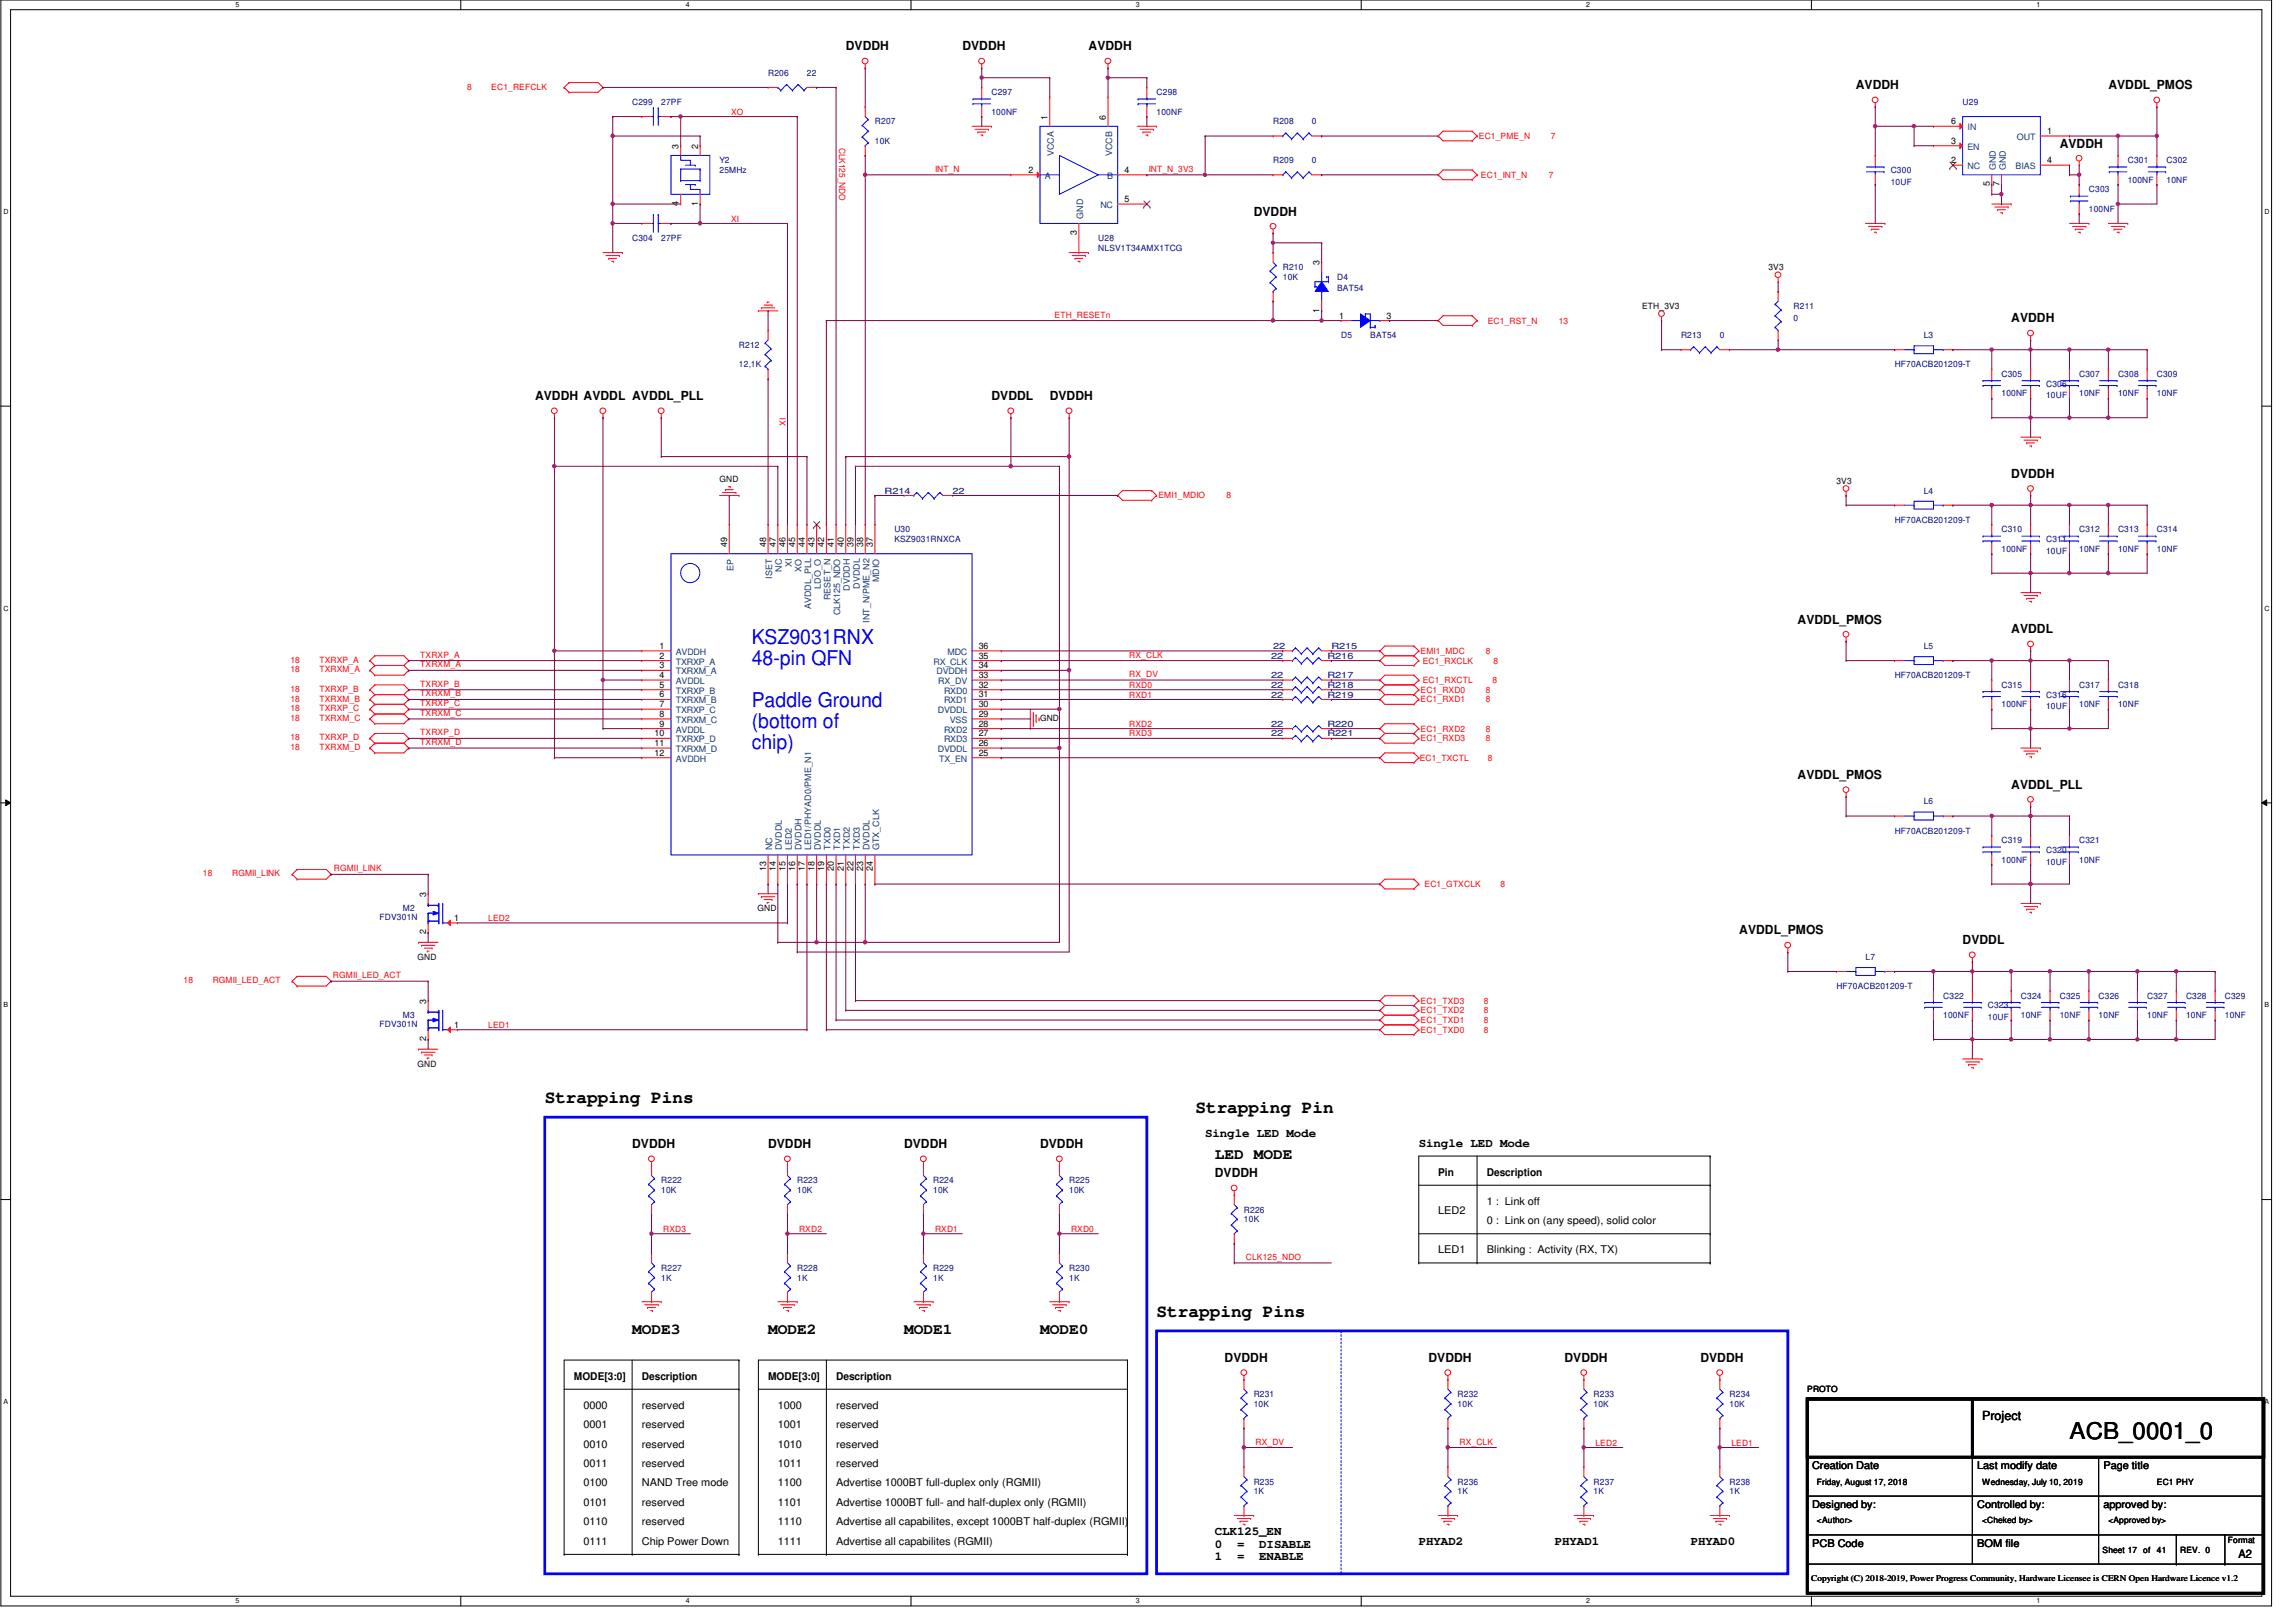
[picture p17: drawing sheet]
<svg xmlns="http://www.w3.org/2000/svg" width="420mm" height="297mm" viewBox="0 0 420 297" stroke-linecap="round" stroke-linejoin="round" font-family="sans-serif">
<defs><g id="words">
<text font-size="4.2" x="378.9" y="263.4">ACB_0001_0</text>
<g font-size="3.7" fill="#00f">
<text x="137.6" y="117.9">KSZ9031RNX</text>
<text x="137.6" y="121.7">48-pin QFN</text>
<text x="137.6" y="129.4">Paddle Ground</text>
<text x="137.6" y="133.3">(bottom of</text>
<text x="137.6" y="137.1">chip)</text>
</g>
<g font-size="3.3">
<text x="99.7" y="201.9">Strapping Pins</text>
<text x="218.9" y="203.7">Strapping Pin</text>
<text x="211.7" y="241">Strapping Pins</text>
</g>
<g font-size="2.8">
<text x="222.4" y="212.2">LED MODE</text>
<text x="115.7" y="244.2">MODE3</text>
<text x="140.6" y="244.2">MODE2</text>
<text x="165.5" y="244.2">MODE1</text>
<text x="190.4" y="244.2">MODE0</text>
</g>
<g font-size="2.3">
<text x="154.8" y="9.2">DVDDH</text>
<text x="176.2" y="9.2">DVDDH</text>
<text x="199.3" y="9.2">AVDDH</text>
<text x="339.8" y="16.3">AVDDH</text>
<text x="386" y="16.3">AVDDL_PMOS</text>
<text x="377.1" y="27">AVDDH</text>
<text x="229.5" y="39.5">DVDDH</text>
<text x="368.2" y="59">AVDDH</text>
<text x="97.9" y="73.2">AVDDH AVDDL AVDDL_PLL</text>
<text x="181.5" y="73.2">DVDDL</text>
<text x="192.2" y="73.2">DVDDH</text>
<text x="368.2" y="87.5">DVDDH</text>
<text x="329.1" y="114.1">AVDDL_PMOS</text>
<text x="368.2" y="115.9">AVDDL</text>
<text x="329.1" y="142.6">AVDDL_PMOS</text>
<text x="368.2" y="144.4">AVDDL_PLL</text>
<text x="318.4" y="171">AVDDL_PMOS</text>
<text x="359.3" y="172.8">DVDDL</text>
<text x="220.6" y="208.1">Single LED Mode</text>
<text x="259.7" y="209.9">Single LED Mode</text>
<text x="115.7" y="210.1">DVDDH</text>
<text x="140.6" y="210.1">DVDDH</text>
<text x="165.5" y="210.1">DVDDH</text>
<text x="190.4" y="210.1">DVDDH</text>
<text x="222.4" y="215.5">DVDDH</text>
<text x="224.2" y="249.3">DVDDH</text>
<text x="261.5" y="249.3">DVDDH</text>
<text x="286.4" y="249.3">DVDDH</text>
<text x="311.3" y="249.3">DVDDH</text>
<text x="362.9" y="259.9">Project</text>
<text x="222.4" y="281">CLK125_EN</text>
<text x="222.4" y="283.3">0</text>
<text x="222.4" y="285.6">1</text>
<text x="226.5" y="283.3">=</text>
<text x="226.5" y="285.6">=</text>
<text x="230.5" y="283.3">DISABLE</text>
<text x="230.5" y="285.6">ENABLE</text>
<text x="259.7" y="282.8">PHYAD2</text>
<text x="284.6" y="282.8">PHYAD1</text>
<text x="309.5" y="282.8">PHYAD0</text>
</g>
<text font-size="2.1" x="409.8" y="285.2">A2</text>
<g font-size="1.9">
<text x="263.3" y="215.2">Pin</text>
<text x="272.2" y="215.2">Description</text>
<text x="272.2" y="220.5">1 : Link off</text>
<text x="263.3" y="222.2">LED2</text>
<text x="272.2" y="224">0 : Link on (any speed), solid color</text>
<text x="263.3" y="229.4">LED1</text>
<text x="272.2" y="229.4">Blinking : Activity (RX, TX)</text>
<text x="105.1" y="252.5">MODE[3:0]</text>
<text x="106.8" y="257.8">0000</text>
<text x="117.5" y="252.5">Description</text>
<text x="117.5" y="257.8">reserved</text>
<text x="140.6" y="252.5">MODE[3:0]</text>
<text x="142.4" y="257.8">1000</text>
<text x="153.1" y="252.5">Description</text>
<text x="153.1" y="257.8">reserved</text>
<text x="106.8" y="261.4">0001</text>
<text x="117.5" y="261.4">reserved</text>
<text x="142.4" y="261.4">1001</text>
<text x="153.1" y="261.4">reserved</text>
<text x="106.8" y="264.9">0010</text>
<text x="106.8" y="268.5">0011</text>
<text x="117.5" y="264.9">reserved</text>
<text x="117.5" y="268.5">reserved</text>
<text x="142.4" y="264.9">1010</text>
<text x="142.4" y="268.5">1011</text>
<text x="153.1" y="264.9">reserved</text>
<text x="153.1" y="268.5">reserved</text>
<text x="331.8" y="268.8">Creation Date</text>
<text x="362" y="268.8">Last modify date</text>
<text x="385.1" y="268.8">Page title</text>
<text x="106.8" y="272">0100</text>
<text x="106.8" y="275.6">0101</text>
<text x="117.5" y="272">NAND Tree mode</text>
<text x="117.5" y="275.6">reserved</text>
<text x="142.4" y="275.6">1101</text>
<text x="142.4" y="272">1100</text>
<text x="153.1" y="275.6">Advertise 1000BT full- and half-duplex only (RGMII)</text>
<text x="153.1" y="272">Advertise 1000BT full-duplex only (RGMII)</text>
<text x="331.8" y="275.9">Designed by:</text>
<text x="362" y="275.9">Controlled by:</text>
<text x="385.1" y="275.9">approved by:</text>
<text x="106.8" y="279.1">0110</text>
<text x="117.5" y="279.1">reserved</text>
<text x="142.4" y="279.1">1110</text>
<text x="153.1" y="279.1">Advertise all capabilites, except 1000BT half-duplex (RGMII)</text>
<text x="106.8" y="282.7">0111</text>
<text x="117.5" y="282.7">Chip Power Down</text>
<text x="142.4" y="282.7">1111</text>
<text x="153.1" y="282.7">Advertise all capabilites (RGMII)</text>
<text x="331.8" y="283">PCB Code</text>
<text x="362" y="283">BOM file</text>
</g>
<g font-size="1.6" fill="#f00">
<text x="85.5" y="16.6">8</text>
<text x="89.9" y="16.6">EC1_REFCLK</text>
<text x="133.8" y="21">XO</text>
<text x="153.6" y="27" transform="rotate(90 153.6 27)">CLK125_NDO</text>
<text x="270.8" y="25.4">EC1_PME_N</text>
<text x="283.9" y="25.4">7</text>
<text x="171.2" y="31.5">INT_N</text>
<text x="210.3" y="31.5">INT_N_3V3</text>
<text x="271.1" y="32.6">EC1_INT_N</text>
<text x="283.6" y="32.6">7</text>
<text x="133.8" y="40.6">XI</text>
<text x="193.1" y="58.1">ETH_RESETn</text>
<text x="272.4" y="59.2">EC1_RST_N</text>
<text x="285.4" y="59.2">13</text>
<text x="143.8" y="77.9" transform="rotate(-90 143.8 77.9)">XI</text>
<text x="212.1" y="91.2">EMI1_MDIO</text>
<text x="224.5" y="91.2">8</text>
<text x="260.1" y="119.7">EMI1_MDC</text>
<text x="272" y="119.7">8</text>
<text x="53.2" y="121.3">18</text>
<text x="53.2" y="123.1">18</text>
<text x="58.5" y="121.3">TXRXP_A</text>
<text x="58.5" y="123.1">TXRXM_A</text>
<text x="77" y="125.7">TXRXP_B</text>
<text x="77" y="122.1">TXRXM_A</text>
<text x="77" y="120.4">TXRXP_A</text>
<text x="206.7" y="120.4">RX_CLK</text>
<text x="206.7" y="123.9">RX_DV</text>
<text x="206.7" y="125.9">RXD0</text>
<text x="260.5" y="121.5">EC1_RXCLK</text>
<text x="260.5" y="125">EC1_RXCTL</text>
<text x="273.3" y="125">8</text>
<text x="273.4" y="121.5">8</text>
<text x="53.2" y="126.6">18</text>
<text x="53.2" y="128.4">18</text>
<text x="53.2" y="130.2">18</text>
<text x="53.2" y="132">18</text>
<text x="58.5" y="126.6">TXRXP_B</text>
<text x="58.5" y="128.4">TXRXM_B</text>
<text x="58.5" y="130.2">TXRXP_C</text>
<text x="58.5" y="132">TXRXM_C</text>
<text x="77" y="127.5">TXRXM_B</text>
<text x="77" y="131">TXRXM_C</text>
<text x="77" y="129.2">TXRXP_C</text>
<text x="206.7" y="127.7">RXD1</text>
<text x="260.1" y="126.8">EC1_RXD0</text>
<text x="260.1" y="128.6">EC1_RXD1</text>
<text x="272" y="126.8">8</text>
<text x="272" y="128.6">8</text>
<text x="53.2" y="135.5">18</text>
<text x="53.2" y="137.3">18</text>
<text x="58.5" y="135.5">TXRXP_D</text>
<text x="58.5" y="137.3">TXRXM_D</text>
<text x="77" y="134.6">TXRXP_D</text>
<text x="77" y="136.4">TXRXM_D</text>
<text x="206.7" y="133">RXD2</text>
<text x="206.7" y="134.8">RXD3</text>
<text x="260.1" y="133.9">EC1_RXD2</text>
<text x="260.1" y="135.7">EC1_RXD3</text>
<text x="272" y="133.9">8</text>
<text x="272" y="135.7">8</text>
<text x="259.9" y="139.2">EC1_TXCTL</text>
<text x="272.4" y="139.2">8</text>
<text x="37.2" y="160.4">18</text>
<text x="42.5" y="160.4">RGMII_LINK</text>
<text x="61.1" y="159.5">RGMII_LINK</text>
<text x="260.8" y="162.3">EC1_GTXCLK</text>
<text x="274.7" y="162.3">8</text>
<text x="89.4" y="168.6">LED2</text>
<text x="33.6" y="180">18</text>
<text x="38.9" y="180">RGMII_LED_ACT</text>
<text x="60.9" y="179">RGMII_LED_ACT</text>
<text x="260.1" y="185.5">EC1_TXD2</text>
<text x="260.1" y="183.7">EC1_TXD3</text>
<text x="271.6" y="185.5">8</text>
<text x="271.6" y="183.7">8</text>
<text x="89.4" y="188.1">LED1</text>
<text x="260.1" y="189">EC1_TXD0</text>
<text x="260.1" y="187.2">EC1_TXD1</text>
<text x="271.6" y="189">8</text>
<text x="271.6" y="187.2">8</text>
<text x="121.4" y="225.5">RXD3</text>
<text x="146.3" y="225.5">RXD2</text>
<text x="171.2" y="225.5">RXD1</text>
<text x="196.1" y="225.5">RXD0</text>
<text x="228.1" y="230.6">CLK125_NDO</text>
<text x="229.9" y="264.4">RX_DV</text>
<text x="267.2" y="264.4">RX_CLK</text>
<text x="292.1" y="264.6">LED2</text>
<text x="317" y="264.6">LED1</text>
</g>
<g font-size="1.6" fill="#00007f">
<text x="140.6" y="13.9">R206</text>
<text x="147.7" y="13.9">22</text>
<text x="181.5" y="17.4">C297</text>
<text x="211.7" y="17.4">C298</text>
<text x="115.7" y="19.2">C299</text>
<text x="121.1" y="19.2">27PF</text>
<text x="160.2" y="22.8">R207</text>
<text x="181.5" y="21">100NF</text>
<text x="211.7" y="21">100NF</text>
<text x="233.1" y="22.8">R208</text>
<text x="240.2" y="22.8">0</text>
<text x="359.3" y="19.2">U29</text>
<text x="131.7" y="29.9">Y2</text>
<text x="160.2" y="26.3">10K</text>
<text x="233.1" y="29.9">R209</text>
<text x="240.2" y="29.9">0</text>
<text x="389.5" y="29.9">C301</text>
<text x="396.7" y="29.9">C302</text>
<text x="131.7" y="31.7">25MHz</text>
<text x="346.1" y="31.7">C300</text>
<text x="346.1" y="33.8">10UF</text>
<text x="382.4" y="35.2">C303</text>
<text x="389.5" y="33.4">100NF</text>
<text x="396.7" y="33.4">10NF</text>
<text x="382.4" y="38.8">100NF</text>
<text x="115.7" y="44.1">C304</text>
<text x="121.1" y="44.1">27PF</text>
<text x="201.1" y="44.1">U28</text>
<text x="201.1" y="45.9">NLSV1T34AMX1TCG</text>
<text x="234.9" y="49.4">R210</text>
<text x="234.9" y="51.2">10K</text>
<text x="244.8" y="51.2">D4</text>
<text x="244.8" y="53.3">BAT54</text>
<text x="328.4" y="56.6">R211</text>
<text x="328.4" y="58.7">0</text>
<text x="135.3" y="63.7">R212</text>
<text x="245.5" y="61.9">D5</text>
<text x="250.9" y="61.9">BAT54</text>
<text x="307.8" y="61.9">R213</text>
<text x="314.9" y="61.9">0</text>
<text x="352.2" y="61.9">L3</text>
<text x="135.3" y="67.2">12,1K</text>
<text x="346.9" y="67.2">HF70ACB201209-T</text>
<text x="366.4" y="69">C305</text>
<text x="374.6" y="70.8">C306</text>
<text x="380.7" y="69">C307</text>
<text x="387.8" y="69">C308</text>
<text x="394.9" y="69">C309</text>
<text x="366.4" y="72.6">100NF</text>
<text x="374.6" y="72.9">10UF</text>
<text x="380.7" y="72.6">10NF</text>
<text x="387.8" y="72.6">10NF</text>
<text x="394.9" y="72.6">10NF</text>
<text x="162" y="90.3">R214</text>
<text x="174.4" y="90.3">22</text>
<text x="346.9" y="95.7">HF70ACB201209-T</text>
<text x="352.2" y="90.3">L4</text>
<text x="163.7" y="97.5">U30</text>
<text x="163.7" y="99.2">KSZ9031RNXCA</text>
<text x="366.4" y="97.5">C310</text>
<text x="366.4" y="101">100NF</text>
<text x="374.6" y="99.2">C311</text>
<text x="374.6" y="101.3">10UF</text>
<text x="380.7" y="97.5">C312</text>
<text x="380.7" y="101">10NF</text>
<text x="387.8" y="97.5">C313</text>
<text x="387.8" y="101">10NF</text>
<text x="394.9" y="97.5">C314</text>
<text x="394.9" y="101">10NF</text>
<text x="233.1" y="118.8">22</text>
<text x="243.7" y="118.8">R215</text>
<text x="352.2" y="118.8">L5</text>
<text x="232.7" y="125.9">22</text>
<text x="232.7" y="120.6">22</text>
<text x="232.7" y="124.1">22</text>
<text x="243" y="125.9">R218</text>
<text x="243" y="120.6">R216</text>
<text x="243" y="124.1">R217</text>
<text x="346.9" y="124.1">HF70ACB201209-T</text>
<text x="366.4" y="125.9">C315</text>
<text x="380.7" y="125.9">C317</text>
<text x="387.8" y="125.9">C318</text>
<text x="232.7" y="127.7">22</text>
<text x="243" y="127.7">R219</text>
<text x="366.4" y="129.5">100NF</text>
<text x="374.6" y="127.7">C316</text>
<text x="374.6" y="129.8">10UF</text>
<text x="380.7" y="129.5">10NF</text>
<text x="387.8" y="129.5">10NF</text>
<text x="232.7" y="133">22</text>
<text x="232.7" y="134.8">22</text>
<text x="243" y="133">R220</text>
<text x="243" y="134.8">R221</text>
<text x="352.2" y="147.2">L6</text>
<text x="346.9" y="152.6">HF70ACB201209-T</text>
<text x="366.4" y="154.3">C319</text>
<text x="380.7" y="154.3">C321</text>
<text x="366.4" y="157.9">100NF</text>
<text x="374.6" y="156.1">C320</text>
<text x="374.6" y="158.2">10UF</text>
<text x="380.7" y="157.9">10NF</text>
<text x="73.8" y="166.8">M2</text>
<text x="69.5" y="168.4">FDV301N</text>
<text x="341.5" y="175.7">L7</text>
<text x="336.2" y="181">HF70ACB201209-T</text>
<text x="355.8" y="182.8">C322</text>
<text x="363.9" y="184.6">C323</text>
<text x="370" y="182.8">C324</text>
<text x="377.1" y="182.8">C325</text>
<text x="384.2" y="182.8">C326</text>
<text x="393.1" y="182.8">C327</text>
<text x="400.2" y="182.8">C328</text>
<text x="407.3" y="182.8">C329</text>
<text x="69.5" y="188">FDV301N</text>
<text x="73.8" y="186.4">M3</text>
<text x="355.8" y="186.4">100NF</text>
<text x="363.9" y="186.7">10UF</text>
<text x="370" y="186.4">10NF</text>
<text x="377.1" y="186.4">10NF</text>
<text x="384.2" y="186.4">10NF</text>
<text x="393.1" y="186.4">10NF</text>
<text x="400.2" y="186.4">10NF</text>
<text x="407.3" y="186.4">10NF</text>
<text x="121.1" y="216.6">R222</text>
<text x="121.1" y="218.4">10K</text>
<text x="146" y="216.6">R223</text>
<text x="146" y="218.4">10K</text>
<text x="170.8" y="216.6">R224</text>
<text x="170.8" y="218.4">10K</text>
<text x="195.7" y="216.6">R225</text>
<text x="195.7" y="218.4">10K</text>
<text x="227.7" y="221.9">R226</text>
<text x="227.7" y="223.7">10K</text>
<text x="121.1" y="232.6">R227</text>
<text x="146" y="232.6">R228</text>
<text x="170.8" y="232.6">R229</text>
<text x="195.7" y="232.6">R230</text>
<text x="121.1" y="234.4">1K</text>
<text x="146" y="234.4">1K</text>
<text x="170.8" y="234.4">1K</text>
<text x="195.7" y="234.4">1K</text>
<text x="229.5" y="255.7">R231</text>
<text x="229.5" y="257.5">10K</text>
<text x="266.9" y="255.7">R232</text>
<text x="266.9" y="257.5">10K</text>
<text x="291.7" y="255.7">R233</text>
<text x="291.7" y="257.5">10K</text>
<text x="316.6" y="255.7">R234</text>
<text x="316.6" y="257.5">10K</text>
<text x="229.5" y="271.7">R235</text>
<text x="229.5" y="273.5">1K</text>
<text x="266.9" y="271.7">R236</text>
<text x="266.9" y="273.5">1K</text>
<text x="291.7" y="271.7">R237</text>
<text x="291.7" y="273.5">1K</text>
<text x="316.6" y="271.7">R238</text>
<text x="316.6" y="273.5">1K</text>
</g>
<g font-size="1.6">
<text x="191.8" y="21.9" transform="rotate(-90 191.8 21.9)">1</text>
<text x="202.5" y="21.9" transform="rotate(-90 202.5 21.9)">6</text>
<text x="357.2" y="22.7">6</text>
<text x="124.2" y="27.2" transform="rotate(-90 124.2 27.2)">3</text>
<text x="127.8" y="27.2" transform="rotate(-90 127.8 27.2)">2</text>
<text x="357.2" y="29.8">2</text>
<text x="357.2" y="26.3">3</text>
<text x="374.8" y="24.5">1</text>
<text x="374.8" y="29.8">4</text>
<text x="188.3" y="31.6">2</text>
<text x="205.9" y="31.6">4</text>
<text x="364.3" y="34.1" transform="rotate(-90 364.3 34.1)">5</text>
<text x="366" y="34.1" transform="rotate(-90 366 34.1)">7</text>
<text x="124.2" y="37.7" transform="rotate(-90 124.2 37.7)">4</text>
<text x="127.8" y="37.7" transform="rotate(-90 127.8 37.7)">1</text>
<text x="205.9" y="37">5</text>
<text x="197.1" y="43" transform="rotate(-90 197.1 43)">3</text>
<text x="241.6" y="48.6" transform="rotate(-90 241.6 48.6)">3</text>
<text x="323.8" y="49.4">3V3</text>
<text x="241.6" y="57.2" transform="rotate(-90 241.6 57.2)">1</text>
<text x="245.2" y="58.3">1</text>
<text x="253.9" y="58.3">3</text>
<text x="300.6" y="56.6">ETH_3V3</text>
<text x="131.7" y="88.2">GND</text>
<text x="336.2" y="88.6">3V3</text>
<text x="133.1" y="100.1" transform="rotate(-90 133.1 100.1)">49</text>
<text x="140.2" y="100.1" transform="rotate(-90 140.2 100.1)">48</text>
<text x="142" y="100.1" transform="rotate(-90 142 100.1)">47</text>
<text x="143.8" y="100.1" transform="rotate(-90 143.8 100.1)">46</text>
<text x="145.6" y="100.1" transform="rotate(-90 145.6 100.1)">45</text>
<text x="147.4" y="100.1" transform="rotate(-90 147.4 100.1)">44</text>
<text x="149.1" y="100.1" transform="rotate(-90 149.1 100.1)">43</text>
<text x="150.9" y="100.1" transform="rotate(-90 150.9 100.1)">42</text>
<text x="152.7" y="100.1" transform="rotate(-90 152.7 100.1)">41</text>
<text x="154.5" y="100.1" transform="rotate(-90 154.5 100.1)">40</text>
<text x="156.2" y="100.1" transform="rotate(-90 156.2 100.1)">39</text>
<text x="158" y="100.1" transform="rotate(-90 158 100.1)">38</text>
<text x="159.8" y="100.1" transform="rotate(-90 159.8 100.1)">37</text>
<text x="120.7" y="118.7">1</text>
<text x="179.2" y="118.7">36</text>
<text x="120.7" y="120.5">2</text>
<text x="120.7" y="122.3">3</text>
<text x="120.7" y="125.9">5</text>
<text x="120.7" y="124.1">4</text>
<text x="179.2" y="125.9">32</text>
<text x="179.2" y="124.1">33</text>
<text x="179.2" y="122.3">34</text>
<text x="179.2" y="120.5">35</text>
<text x="120.7" y="127.6">6</text>
<text x="120.7" y="129.4">7</text>
<text x="120.7" y="131.2">8</text>
<text x="179.2" y="131.2">29</text>
<text x="179.2" y="129.4">30</text>
<text x="179.2" y="127.6">31</text>
<text x="190.4" y="132">GND</text>
<text x="119.8" y="134.7">10</text>
<text x="119.8" y="136.5">11</text>
<text x="120.7" y="133">9</text>
<text x="179.2" y="136.5">26</text>
<text x="179.2" y="134.7">27</text>
<text x="179.2" y="133">28</text>
<text x="119.8" y="138.3">12</text>
<text x="179.2" y="138.3">25</text>
<text x="140.2" y="159.5" transform="rotate(-90 140.2 159.5)">13</text>
<text x="142" y="159.5" transform="rotate(-90 142 159.5)">14</text>
<text x="143.8" y="159.5" transform="rotate(-90 143.8 159.5)">15</text>
<text x="145.6" y="159.5" transform="rotate(-90 145.6 159.5)">16</text>
<text x="147.4" y="159.5" transform="rotate(-90 147.4 159.5)">17</text>
<text x="149.1" y="159.5" transform="rotate(-90 149.1 159.5)">18</text>
<text x="150.9" y="159.5" transform="rotate(-90 150.9 159.5)">19</text>
<text x="152.7" y="159.5" transform="rotate(-90 152.7 159.5)">20</text>
<text x="154.5" y="159.5" transform="rotate(-90 154.5 159.5)">21</text>
<text x="156.2" y="159.5" transform="rotate(-90 156.2 159.5)">22</text>
<text x="158" y="159.5" transform="rotate(-90 158 159.5)">23</text>
<text x="159.8" y="159.5" transform="rotate(-90 159.8 159.5)">24</text>
<text x="78" y="164.1" transform="rotate(-90 78 164.1)">3</text>
<text x="138.7" y="166.8">GND</text>
<text x="78" y="171" transform="rotate(-90 78 171)">2</text>
<text x="83.2" y="168.5">1</text>
<text x="76.4" y="175.7">GND</text>
<text x="78" y="183.7" transform="rotate(-90 78 183.7)">3</text>
<text x="78" y="190.6" transform="rotate(-90 78 190.6)">2</text>
<text x="83.2" y="188.1">1</text>
<text x="76.4" y="195.2">GND</text>
<text x="330.9" y="254.8">PROTO</text>
<text x="332.6" y="271.7">Friday, August 17, 2018</text>
<text x="362.9" y="271.7">Wednesday, July 10, 2019</text>
<text x="394.9" y="271.7">EC1 PHY</text>
<text x="332.6" y="278.8">&lt;Author&gt;</text>
<text x="362.9" y="278.8">&lt;Cheked by&gt;</text>
<text x="386" y="278.8">&lt;Approved by&gt;</text>
<text x="384.9" y="284.1">Sheet 17 of</text>
<text x="394.9" y="284.1">41</text>
<text x="399.2" y="284.1">REV. 0</text>
<text x="407.9" y="282.4">Format</text>
<text x="331.6" y="289.4">Copyright (C) 2018-2019, Power Progress Community, Hardware Licensee is CERN Open Hardware Licence v1.2</text>
</g>
<g font-size="1.6" fill="#00407f">
<text x="360.2" y="23.8">IN</text>
<text x="192.9" y="28.6" transform="rotate(-90 192.9 28.6)">VCCA</text>
<text x="203.6" y="28.6" transform="rotate(-90 203.6 28.6)">VCCB</text>
<text x="360.2" y="27.4">EN</text>
<text x="369.3" y="25.6">OUT</text>
<text x="191.3" y="32.7">A</text>
<text x="202.7" y="32.7">B</text>
<text x="360.2" y="30.9">NC</text>
<text x="365.4" y="31.1" transform="rotate(-90 365.4 31.1)">GND</text>
<text x="367.2" y="31.1" transform="rotate(-90 367.2 31.1)">GND</text>
<text x="369" y="30.9">BIAS</text>
<text x="198.3" y="40" transform="rotate(-90 198.3 40)">GND</text>
<text x="201.5" y="38.1">NC</text>
<text x="134.3" y="104.4" transform="rotate(-90 134.3 104.4)">EP</text>
<text x="141.4" y="105.9" transform="rotate(-90 141.4 105.9)">ISET</text>
<text x="143.2" y="104.6" transform="rotate(-90 143.2 104.6)">NC</text>
<text x="144.9" y="103.8" transform="rotate(-90 144.9 103.8)">XI</text>
<text x="146.7" y="104.6" transform="rotate(-90 146.7 104.6)">XO</text>
<text x="150.3" y="107.7" transform="rotate(-90 150.3 107.7)">LDO_O</text>
<text x="157.4" y="107.8" transform="rotate(-90 157.4 107.8)">DVDDL</text>
<text x="160.9" y="106.5" transform="rotate(-90 160.9 106.5)">MDIO</text>
<text x="148.5" y="111.5" transform="rotate(-90 148.5 111.5)">AVDDL_PLL</text>
<text x="152" y="109.8" transform="rotate(-90 152 109.8)">RESET_N</text>
<text x="153.8" y="112.6" transform="rotate(-90 153.8 112.6)">CLK125_NDO</text>
<text x="155.6" y="108.1" transform="rotate(-90 155.6 108.1)">DVDDH</text>
<text x="159.2" y="114" transform="rotate(-90 159.2 114)">INT_N/PME_N2</text>
<text x="123.7" y="119.8">AVDDH</text>
<text x="173.5" y="119.8">MDC</text>
<text x="123.7" y="121.6">TXRXP_A</text>
<text x="123.7" y="123.4">TXRXM_A</text>
<text x="123.7" y="125.2">AVDDL</text>
<text x="170.9" y="121.6">RX_CLK</text>
<text x="171.4" y="123.4">DVDDH</text>
<text x="171.8" y="125.2">RX_DV</text>
<text x="123.7" y="127">TXRXP_B</text>
<text x="123.7" y="128.7">TXRXM_B</text>
<text x="123.7" y="130.5">TXRXP_C</text>
<text x="171.7" y="130.5">DVDDL</text>
<text x="172.8" y="128.7">RXD1</text>
<text x="172.8" y="127">RXD0</text>
<text x="123.7" y="132.3">TXRXM_C</text>
<text x="123.7" y="135.8">TXRXP_D</text>
<text x="123.7" y="137.6">TXRXM_D</text>
<text x="123.7" y="134.1">AVDDL</text>
<text x="171.7" y="137.6">DVDDL</text>
<text x="172.8" y="135.8">RXD3</text>
<text x="172.8" y="134.1">RXD2</text>
<text x="173.9" y="132.3">VSS</text>
<text x="123.7" y="139.4">AVDDH</text>
<text x="171.9" y="139.4">TX_EN</text>
<text x="141.4" y="155.6" transform="rotate(-90 141.4 155.6)">NC</text>
<text x="143.2" y="155.6" transform="rotate(-90 143.2 155.6)">DVDDL</text>
<text x="144.9" y="155.6" transform="rotate(-90 144.9 155.6)">LED2</text>
<text x="146.7" y="155.6" transform="rotate(-90 146.7 155.6)">DVDDH</text>
<text x="148.5" y="155.6" transform="rotate(-90 148.5 155.6)">LED1/PHYAD0/PME_N1</text>
<text x="150.3" y="155.6" transform="rotate(-90 150.3 155.6)">DVDDL</text>
<text x="152" y="155.6" transform="rotate(-90 152 155.6)">TXD0</text>
<text x="153.8" y="155.6" transform="rotate(-90 153.8 155.6)">TXD1</text>
<text x="155.6" y="155.6" transform="rotate(-90 155.6 155.6)">TXD2</text>
<text x="157.4" y="155.6" transform="rotate(-90 157.4 155.6)">TXD3</text>
<text x="159.2" y="155.6" transform="rotate(-90 159.2 155.6)">DVDDL</text>
<text x="160.9" y="155.6" transform="rotate(-90 160.9 155.6)">GTX_CLK</text>
</g>
<g font-size="1.3">
<text x="43.1" y="1.3">5</text>
<text x="125.5" y="1.3">4</text>
<text x="208" y="1.3">3</text>
<text x="290.4" y="1.3">2</text>
<text x="372.8" y="1.3">1</text>
<text x=".6" y="39.2">D</text>
<text x="414.6" y="39.2">D</text>
<text x=".6" y="111.8">C</text>
<text x="414.6" y="111.8">C</text>
<text x=".6" y="184.4">B</text>
<text x="414.6" y="184.4">B</text>
<text x=".6" y="257">A</text>
<text x="414.6" y="257">A</text>
<text x="43.1" y="293.5">5</text>
<text x="125.5" y="293.5">4</text>
<text x="208" y="293.5">3</text>
<text x="290.4" y="293.5">2</text>
<text x="372.8" y="293.5">1</text>
</g>
</g></defs>
<path d="M.2 0h415.7v293.9h-415.7zM1.9 1.8h412.2v290.3h-412.2z" fill="none" stroke="#000" stroke-width=".18"/>
<g fill="#fff">
<path d="M43.1 .2h.7v1.4h-.7z"/>
<path d="M43.1 292.3h.7v1.4h-.7z"/>
</g>
<path d="M84.4 0v1.8M84.4 292.1v1.8" fill="none" stroke="#000" stroke-width=".18"/>
<g fill="#fff">
<path d="M125.5 .2h.7v1.4h-.7z"/>
<path d="M125.5 292.3h.7v1.4h-.7z"/>
</g>
<path d="M166.8 0v1.8M166.8 292.1v1.8" fill="none" stroke="#000" stroke-width=".18"/>
<g fill="#fff">
<path d="M208 .2h.6v1.4h-.6z"/>
<path d="M208 292.3h.6v1.4h-.6z"/>
</g>
<path d="M249.2 0v1.8M249.2 292.1v1.8" fill="none" stroke="#000" stroke-width=".18"/>
<g fill="#fff">
<path d="M290.4 .2h.7v1.4h-.7z"/>
<path d="M290.4 292.3h.7v1.4h-.7z"/>
</g>
<path d="M331.6 0v1.8M331.6 292.1v1.8" fill="none" stroke="#000" stroke-width=".18"/>
<g fill="#fff">
<path d="M372.8 .2h.7v1.4h-.7z"/>
<path d="M372.8 292.3h.7v1.4h-.7z"/>
<path d="M.6 38.1h.9v1.4h-.9z"/>
<path d="M414.6 38.1h.8v1.4h-.8z"/>
<path d="M.6 110.6h.9v1.4h-.9z"/>
<path d="M414.6 110.6h.8v1.4h-.8z"/>
</g>
<path d="M.2 74.3h1.7M414.1 74.3h1.8" fill="none" stroke="#000" stroke-width=".18"/>
<g fill="#fff">
<path d="M.6 183.2h.8v1.4h-.8z"/>
<path d="M414.6 183.2h.8v1.4h-.8z"/>
</g>
<path d="M.2 146.9h1.7M1 146.4l.9 .5-.9 .5zM414.1 146.9l.9-.5v1zM414.1 146.9h1.8" fill="none" stroke="#000" stroke-width=".18"/>
<path d="M1 146.4l.9 .5-.9 .5zM414.1 146.9l.9-.5v1z" fill="#000"/>
<g fill="#fff">
<path d="M.6 255.8h.8v1.4h-.8z"/>
<path d="M414.6 255.8h.8v1.4h-.8z"/>
</g>
<g fill="none" stroke="#000" stroke-width=".18">
<path d="M.2 219.5h1.7M259.7 216.9h53.4M270.4 211.6v19.5M313.1 211.6h.1M313.1 216.9h.1M313.1 211.6h-53.4v19.5M313.1 211.6v19.5M414.1 219.5h1.8M259.7 231.1h.1M259.7 231.1h53.4M259.7 225.8h53.4M270.4 231.1h.1"/>
<path d="M313.1 231.1h.1M313.1 225.8h.1M103.3 254.3h32M115.7 248.9v35.6M135.3 254.3h.1M135.3 248.9h.1M135.3 248.9h-32v35.6M135.3 248.9v35.6M138.8 254.3h67.6M151.3 248.9v35.6M206.4 248.9h.1M206.4 254.3h.1"/>
<path d="M206.4 248.9h-67.6v35.6M206.4 248.9v35.6M330.9 256h8.9M339.8 256h.1M330.9 273.8h83.5M361.1 273.8h.1M361.1 266.7v14.2M384.2 273.8h.1M384.2 266.7v14.2M414.4 273.8h.1M103.3 284.5h.1M103.3 284.5h32"/>
<path d="M115.7 284.5h.1M135.3 284.5h.1M138.8 284.5h.1M138.8 284.5h67.6M151.3 284.5h.1M206.4 284.5h.1M330.9 280.9h83.5M361.1 280.9h.1M361.1 280.9v5.4h-30.2M384.2 280.9h.1M384.2 280.9v5.4h-23.1M384.2 286.3h30.2"/>
<path d="M398.4 286.3h.1M398.4 280.9v5.4M407.3 286.3h.1M407.3 280.9v5.4M414.4 280.9h.1M414.4 286.3h.1"/>
</g>
<path d="M99.7 204.5h110.3v83.5h-110.3zM211.7 243.6h115.6v44.4h-115.6z" fill="none" stroke="#00f" stroke-width=".51"/>
<path d="M245.5 243.6v44.4M245.5 288h.1" fill="none" stroke="#00f" stroke-width=".18" stroke-dasharray=".3 .3"/>
<g fill="none" stroke="#f00" stroke-width=".18">
<path d="M103.3 16h.1M103.3 16l.9 .9M104.2 15.1h.1M104.2 16.9h.1M104.2 15.1l-.9 .9M104.2 15.1h5.3l.9 .9M110.4 16h.1M110.4 16l-.9 .9h-5.3M158.4 12.4h.1M158.4 11.7v.7M179.7 12.4h.1M179.7 11.7v.7"/>
<path d="M202.8 12.4h.1M202.8 11.7v.7M343.3 19.6h.1M343.3 18.8v.8M394.9 19.6h.1M394.9 18.8v.8M178 23.1h3.5M178.5 23.7h2.5M179 24.2h.1M179 24.2h1.5M179.6 24.7h.3M179.9 24.7h.1"/>
<path d="M181 23.7h.1M181.5 23.1h.1M208.2 23.1h3.5M208.7 23.7h2.5M209.2 24.2h.1M209.2 24.2h1.5M209.8 24.7h.3M210.1 24.7h.1M211.2 23.7h.1M211.7 23.1h.1M263.3 32h.1M263.3 24.9h.1"/>
<path d="M263.3 24.9l.9 .9h5.3M263.3 32l.9 .9h5.3M269.5 31.1h.1M269.5 32.9h.1M269.5 24h.1M269.5 25.8h.1M269.5 31.1l.9 .9M269.5 31.1h-5.3l-.9 .9M269.5 24l.9 .9M269.5 24h-5.3l-.9 .9M270.4 32h.1M270.4 24.9h.1"/>
<path d="M270.4 32l-.9 .9M270.4 24.9l-.9 .9M364.6 37.3h3.6M365.2 37.9h2.5M365.7 38.4h.1M365.7 38.4h1.4M366.3 38.9h.3M366.6 38.9h.1M367.7 37.9h.1M368.2 37.3h.1M380.6 30.2h.1M380.6 29.5v.7"/>
<path d="M110.4 46.2h3.5M110.9 46.8h2.5M111.5 47.3h.1M111.5 47.3h1.4M112 47.8h.3M112.3 47.8h.1M113.4 46.8h.1M113.9 46.2h.1M138.8 56.9h.1M138.8 56.9h3.6M139.4 56.3h.1M139.4 56.3h2.4"/>
<path d="M139.9 55.8h1.4M140.5 55.3h.1M140.5 55.3h.3M141.3 55.8h.1M195.7 46.2h3.6M196.3 46.8h2.4M196.8 47.3h.1M196.8 47.3h1.4M197.3 47.8h.4M197.7 47.8h.1M198.7 46.8h.1M199.3 46.2h.1"/>
<path d="M233.1 42.7h.1M233.1 42v.7M263.3 58.7h.1M263.3 58.7l.9 .9h5.3M269.5 57.8h.1M269.5 59.6h.1M269.5 57.8l.9 .9M269.5 57.8h-5.3l-.9 .9M270.4 58.7h.1M270.4 58.7l-.9 .9M304.2 58.7h.1M304.2 58v.7"/>
<path d="M325.5 51.6h.1M325.5 50.8v.8M341.5 40.9h3.6M342.1 41.4h2.4M342.6 42h.1M342.6 42h1.4M343.1 42.5h.4M343.5 42.5h.1M344.5 41.4h.1M345.1 40.9h.1M378.9 40.9h3.5M379.4 41.4h2.5"/>
<path d="M379.9 42h.1M379.9 42h1.5M380.5 42.5h.3M380.8 42.5h.1M381.9 41.4h.1M382.4 40.9h.1M386 40.9h3.5M386.5 41.4h2.5M387 42h.1M387 42h1.5M387.6 42.5h.3M387.9 42.5h.1"/>
<path d="M389 41.4h.1M389.5 40.9h.1M101.5 76.5h.1M101.5 75.7v.8M110.4 76.5h.1M110.4 75.7v.8M121.1 76.5h.1M121.1 75.7v.8M185.1 76.5h.1M185.1 75.7v.8M195.7 76.5h.1M195.7 75.7v.8"/>
<path d="M371.8 62.2h.1M371.8 61.5v.7M131.7 90.7h3.6M132.3 90.1h2.4M132.8 89.6h.1M132.8 89.6h1.4M133.3 89.1h.4M133.7 89.1h.1M134.7 90.1h.1M135.3 90.7h.1M204.6 90.7h.1M204.6 90.7l.9 .9h5.4"/>
<path d="M210.9 89.8h.1M210.9 91.6h.1M210.9 89.8h-5.4l-.9 .9M210.9 89.8l.8 .9M211.7 90.7h.1M211.7 90.7l-.8 .9M338 90.7h.1M338 90v.7M370 80h3.5M370.5 80.6h2.5M371 81.1h.1M371 81.1h1.5"/>
<path d="M371.6 81.6h.3M371.8 90.7h.1M371.8 90v.7M371.9 81.6h.1M373 80.6h.1M373.5 80h.1M252.6 119.1h.1M252.6 119.1l.9 .9M258.9 118.2h.1M258.9 118.2l.8 .9M258.9 118.2h-5.4l-.9 .9M259.7 119.1h.1"/>
<path d="M259.7 119.1l-.8 .9M338 117.3h.1M338 116.6v.7M370 108.5h3.5M370.5 109h2.5M371 109.5h.1M371 109.5h1.5M371.6 110.1h.3M371.8 119.1h.1M371.8 118.4v.7M371.9 110.1h.1M373 109h.1"/>
<path d="M373.5 108.5h.1M67.7 120.9h.1M67.7 122.7h.1M67.7 126.2h.1M67.7 128h.1M67.7 129.8h.1M67.7 131.6h.1M67.7 135.1h.1M67.7 136.9h.1M67.7 120.9l.9 .9M67.7 122.7l.9 .9M67.7 126.2l.9 .9"/>
<path d="M67.7 128l.9 .9M67.7 129.8l.9 .9M67.7 131.6l.9 .9M67.7 135.1l.9 .9M67.7 136.9l.9 .9M68.6 121.8h.1M68.6 120h.1M68.6 123.6h.1M68.6 127.1h.1M68.6 125.3h.1M68.6 128.9h.1M68.6 130.7h.1"/>
<path d="M68.6 132.5h.1M68.6 136h.1M68.6 134.2h.1M68.6 137.8h.1M68.6 120h5.3l.9 .9M68.6 121.8h5.3M68.6 125.3h5.3l.9 .9M68.6 120l-.9 .9M68.6 127.1l-.9 .9M68.6 121.8l-.9 .9M68.6 128.9l-.9 .9M68.6 125.3l-.9 .9"/>
<path d="M68.6 127.1h5.3M68.6 134.2h5.3l.9 .9M68.6 134.2l-.9 .9M68.6 128.9h5.3M68.6 136l-.9 .9M68.6 130.7h5.3M68.6 130.7l-.9 .9M68.6 136h5.3M73.9 127.1l.9 .9M73.9 121.8l.9 .9M73.9 128.9l.9 .9M73.9 130.7l.9 .9"/>
<path d="M73.9 136l.9 .9M74.8 120.9h.1M74.8 122.7h.1M74.8 126.2h.1M74.8 128h.1M74.8 129.8h.1M74.8 131.6h.1M74.8 135.1h.1M74.8 136.9h.1M74.8 136.9l-.9 .9h-5.3M74.8 122.7l-.9 .9h-5.3M74.8 120.9l-.9 .9"/>
<path d="M74.8 126.2l-.9 .9M74.8 128l-.9 .9M74.8 129.8l-.9 .9M74.8 131.6l-.9 .9h-5.3M74.8 135.1l-.9 .9M188.6 133.3h.1M188.6 129.8v3.5M189.2 132.8h.1M189.2 130.3v2.5M189.7 130.9h.1M189.7 130.9v1.4M190.2 131.7h.1"/>
<path d="M190.2 131.4v.3M252.6 138.7h.1M252.6 120.9h.1M252.6 124.5h.1M252.6 126.2h.1M252.6 128h.1M252.6 133.3h.1M252.6 135.1h.1M252.6 138.7l.9 .9h5.4M252.6 120.9l.9 .9h5.4M252.6 124.5l.9 .8M252.6 128l.9 .9h5.4"/>
<path d="M252.6 135.1l.9 .9h5.4M252.6 126.2l.9 .9M252.6 133.3l.9 .9M253.5 127.1l-.9 .9M253.5 120l-.9 .9M253.5 120h5.4M253.5 125.3h5.4M253.5 127.1h5.4M253.5 134.2h5.4M253.5 125.3l-.9 .9M253.5 134.2l-.9 .9M258.9 137.8h.1"/>
<path d="M258.9 139.6h.1M258.9 120h.1M258.9 121.8h.1M258.9 123.6h.1M258.9 125.3h.1M258.9 127.1h.1M258.9 128.9h.1M258.9 132.5h.1M258.9 134.2h.1M258.9 136h.1M258.9 137.8l.8 .9M258.9 137.8h-5.4l-.9 .9"/>
<path d="M258.9 120l.8 .9M258.9 127.1l.8 .9M258.9 123.6l.8 .9M258.9 123.6h-5.4l-.9 .9M258.9 132.5h-5.4l-.9 .8M258.9 125.3l.8 .9M258.9 134.2l.8 .9M258.9 132.5l.8 .8M259.7 138.7h.1M259.7 120.9h.1M259.7 124.5h.1M259.7 126.2h.1"/>
<path d="M259.7 128h.1M259.7 133.3h.1M259.7 135.1h.1M259.7 138.7l-.8 .9M259.7 120.9l-.8 .9M259.7 124.5l-.8 .8M259.7 126.2l-.8 .9M259.7 128l-.8 .9M259.7 133.3l-.8 .9M259.7 135.1l-.8 .9M364.6 124.5h.1M364.6 129.8h.1"/>
<path d="M364.6 124.5v1.7M364.6 128v1.8M370 136.9h3.5M370.5 137.5h2.5M371 138h.1M371 138h1.5M371.6 138.5h.3M371.9 138.5h.1M373 137.5h.1M373.5 136.9h.1M54.4 159.1h.1M54.4 159.1l-.9 .9"/>
<path d="M54.4 159.1h5.3l.9 .9M338 145.8h.1M338 145.1v.7M371.8 147.6h.1M371.8 146.9v.7M53.5 160h.1M53.5 179.6h.1M53.5 160l.9 .9M53.5 179.6l.9 .9M54.4 160.9h.1M54.4 178.7h.1M54.4 178.7l-.9 .9"/>
<path d="M54.4 178.7h5.3l.9 .9M60.6 160h.1M60.6 179.6h.1M60.6 160l-.9 .9h-5.3M60.6 179.6l-.9 .9h-5.3M76.6 172.5h.1M76.6 172.5h3.6M77.2 173h.1M77.2 173h2.4M77.7 173.5h1.4M78.2 174.1h.1M78.2 174.1h.4"/>
<path d="M79.1 173.5h.1M138.8 163.6h.1M138.8 163.6h3.6M139.4 164.1h.1M139.4 164.1h2.4M139.9 164.6h1.4M140.5 165.2h.1M140.5 165.2h.3M141.3 164.6h.1M252.6 161.8h.1M252.6 161.8l.9 .9h5.4M258.9 160.9h.1"/>
<path d="M258.9 162.7h.1M258.9 160.9l.8 .9M258.9 160.9h-5.4l-.9 .9M259.7 161.8h.1M259.7 161.8l-.8 .9M327.3 174.2h.1M327.3 173.5v.7M361.1 176h.1M361.1 175.3v.7M370 165.4h3.5M370.5 165.9h2.5M371 166.4h.1"/>
<path d="M371 166.4h1.5M371.6 167h.3M371.9 167h.1M373 165.9h.1M373.5 165.4h.1M54.4 180.5h.1M76.6 192h.1M76.6 192h3.6M77.2 192.6h.1M77.2 192.6h2.4M77.7 193.1h1.4M78.2 193.6h.1"/>
<path d="M78.2 193.6h.4M79.1 193.1h.1M252.6 188.5h.1M252.6 186.7h.1M252.6 184.9h.1M252.6 183.1h.1M252.6 188.5l.9 .9h5.4M252.6 186.7l.9 .9M252.6 184.9l.9 .9M252.6 183.1l.9 .9M253.5 187.6l-.9 .9M253.5 187.6h5.4"/>
<path d="M253.5 185.8l-.9 .9M253.5 185.8h5.4M253.5 184l-.9 .9M253.5 184h5.4M258.9 187.6h.1M258.9 189.4h.1M258.9 185.8h.1M258.9 184h.1M258.9 182.2h.1M258.9 187.6l.8 .9M258.9 185.8l.8 .9M258.9 184l.8 .9"/>
<path d="M258.9 182.2l.8 .9M258.9 182.2h-5.4l-.9 .9M259.7 188.5h.1M259.7 186.7h.1M259.7 184.9h.1M259.7 183.1h.1M259.7 188.5l-.8 .9M259.7 186.7l-.8 .9M259.7 184.9l-.8 .9M259.7 183.1l-.8 .9M359.3 193.8h3.6M359.9 194.4h2.4"/>
<path d="M360.4 194.9h.1M360.4 194.9h1.4M360.9 195.4h.4M361.1 181.4h.1M361.1 186.7h.1M361.1 181.4v1.7M361.1 184.9v1.8M361.3 195.4h.1M362.3 194.4h.1M362.9 193.8h.1M119.3 213.4h.1M119.3 212.6v.8"/>
<path d="M144.2 213.4h.1M144.2 212.6v.8M169.1 213.4h.1M169.1 212.6v.8M194 213.4h.1M194 212.6v.8M226 218.7h.1M226 218v.7M117.5 238.3h3.6M118.1 238.8h2.4M118.6 239.3h.1M118.6 239.3h1.4"/>
<path d="M119.1 239.9h.4M119.5 239.9h.1M120.5 238.8h.1M121.1 238.3h.1M142.4 238.3h3.6M142.9 238.8h2.5M143.5 239.3h.1M143.5 239.3h1.4M144 239.9h.3M144.3 239.9h.1M145.4 238.8h.1M146 238.3h.1"/>
<path d="M167.3 238.3h3.5M167.8 238.8h2.5M168.3 239.3h.1M168.3 239.3h1.5M168.9 239.9h.3M169.1 229.4h.1M169.1 238.3h.1M169.1 229.4v1.7M169.1 236.5v1.8M169.2 239.9h.1M170.3 238.8h.1M170.8 238.3h.1"/>
<path d="M192.2 238.3h3.5M192.7 238.8h2.5M193.2 239.3h.1M193.2 239.3h1.5M193.8 239.9h.3M194.1 239.9h.1M195.2 238.8h.1M195.7 238.3h.1M227.7 252.5h.1M227.7 251.8v.7M265.1 252.5h.1M265.1 251.8v.7"/>
<path d="M290 252.5h.1M290 251.8v.7M314.9 252.5h.1M314.9 251.8v.7M226 277.4h3.5M226.5 277.9h2.5M227 278.4h.1M227 278.4h1.5M227.6 279h.3M227.9 279h.1M229 277.9h.1M229.5 277.4h.1"/>
<path d="M263.3 277.4h3.6M263.9 277.9h2.4M264.4 278.4h.1M264.4 278.4h1.4M264.9 279h.3M265.2 279h.1M266.3 277.9h.1M266.9 277.4h.1M288.2 277.4h3.5M288.7 277.9h2.5M289.3 278.4h.1M289.3 278.4h1.4"/>
<path d="M289.8 279h.3M290.1 279h.1M291.2 277.9h.1M291.7 277.4h.1M313.1 277.4h3.5M313.6 277.9h2.5M314.1 278.4h.1M314.1 278.4h1.5M314.7 279h.3M315 279h.1M316.1 277.9h.1M316.6 277.4h.1"/>
<circle cx="158.4" cy="11.2" r=".52"/>
<circle cx="179.7" cy="11.2" r=".52"/>
<circle cx="202.8" cy="11.2" r=".52"/>
<circle cx="343.3" cy="18.3" r=".52"/>
<circle cx="394.9" cy="18.3" r=".52"/>
<circle cx="380.6" cy="29" r=".52"/>
<circle cx="233.1" cy="41.4" r=".52"/>
<circle cx="304.2" cy="57.4" r=".52"/>
<circle cx="325.5" cy="50.3" r=".52"/>
<circle cx="101.5" cy="75.2" r=".52"/>
<circle cx="110.4" cy="75.2" r=".52"/>
<circle cx="121" cy="75.2" r=".52"/>
<circle cx="185.1" cy="75.2" r=".52"/>
<circle cx="195.7" cy="75.2" r=".52"/>
<circle cx="371.7" cy="61" r=".52"/>
<circle cx="338" cy="89.4" r=".52"/>
<circle cx="371.7" cy="89.4" r=".52"/>
<circle cx="338" cy="116.1" r=".52"/>
<circle cx="371.7" cy="117.9" r=".52"/>
<circle cx="338" cy="144.5" r=".52"/>
<circle cx="371.7" cy="146.3" r=".52"/>
<circle cx="327.3" cy="173" r=".52"/>
<circle cx="361.1" cy="174.7" r=".52"/>
<circle cx="119.3" cy="212.1" r=".52"/>
<circle cx="144.2" cy="212.1" r=".52"/>
<circle cx="169.1" cy="212.1" r=".52"/>
<circle cx="193.9" cy="212.1" r=".52"/>
<circle cx="225.9" cy="217.4" r=".52"/>
<circle cx="227.7" cy="251.2" r=".52"/>
<circle cx="265.1" cy="251.2" r=".52"/>
<circle cx="290" cy="251.2" r=".52"/>
<circle cx="314.8" cy="251.2" r=".52"/>
</g>
<path d="M330.9 256h30.2v10.7h-30.2zM330.9 256h83.5v35.6h-83.5zM361.1 256h53.3v10.7h-53.3z" fill="none" stroke="#000" stroke-width=".51"/>
<g fill="none" stroke="#00f" stroke-width=".18">
<path d="M363 127.5h.1M363 126.6h.1M363 127.5h3.3M363 126.6h3.3M364.6 126.6h.1M364.6 127.5h.1M364.6 126.2v.4M364.6 127.5v.5M78.4 185.3h.1M78.4 186.7h.1M78.4 188.5h.1M78.4 188.1h.1"/>
<path d="M78.4 184.9v.4M78.4 186.7v1.8M78.4 185.3h1.9M78.4 186.7h1M78.4 188.1h1.9M78.6 188.1h.1M80.2 185.3h.1M80.3 188.5h.1M80.3 185.3h.1M80.3 184.9v3.6M81.1 188.5h.1M81.1 184.9h.1"/>
<path d="M81.1 188.5h.8M81.1 184.9v3.6M359.5 184.4h3.2M359.5 183.5h3.2M361.1 183.5h.1M361.1 184.4h.1M361.1 183.1v.4M361.1 184.4v.5M362.7 184.4h.1M362.7 183.5h.1M168.5 232.7h.1M168.5 234.9h.1"/>
<path d="M168.5 232.7l1.1 1.1M168.5 234.9l1.1 1M169.1 236.5h.1M169.1 231.1l.5 .6M169.6 231.7h.1M169.6 233.8h.1M169.6 235.9h.1M169.6 231.7l-1.1 1M169.6 233.8l-1.1 1.1M169.6 235.9l-.5 .6"/>
</g>
<path d="M79.3 186.4l1 .3-1 .3z" fill="#00f"/>
<path d="M79.3 186.4l1 .3-1 .3z" fill="none" stroke="#00f" stroke-width=".18"/>
<path d="M81.9 188.5l.6-.5v1z" fill="#f00"/>
<g fill="none" stroke="#f00" stroke-width=".18">
<path d="M234.9 126.2h.1M234.9 126.2h1.7M242 126.2h1.7M243.7 126.2h.1M78.4 190.2h.1M78.4 183.1h.1M78.4 183.1v1.8M78.4 188.5v1.7M81.9 188.5l.6-.5v1zM81.9 188.5h1.8M83.7 188.5h.1M382.4 181.4h.1"/>
<path d="M382.4 186.7h.1M382.4 181.4v1.7M382.4 184.9v1.8"/>
</g>
<g fill="none" stroke="#00f" stroke-width=".18">
<path d="M236.6 126.2h.1M237.2 125.7h.1M237.2 125.7l1 1.1M237.2 125.7l-.6 .5M238.2 126.8h.1M239.3 125.7h.1M239.3 125.7l1.1 1.1M239.3 125.7l-1.1 1.1M240.4 126.8h.1M241.4 125.7h.1M241.4 125.7l.6 .5M241.4 125.7l-1 1.1"/>
<path d="M78.4 165.7h.1M78.4 167.1h.1M78.4 168.9h.1M78.4 168.6h.1M78.4 165.4v.3M78.4 167.1v1.8M78.4 165.7h1.9M78.4 167.1h1M78.4 168.6h1.9M78.6 168.6h.1M80.2 165.7h.1M80.3 168.9h.1"/>
<path d="M80.3 165.7h.1M80.3 165.4v3.5M81.1 168.9h.1M81.1 165.4h.1M81.1 168.9h.8M81.1 165.4v3.5M380.8 184.4h3.2M380.8 183.5h3.2M382.4 183.5h.1M382.4 184.4h.1M382.4 183.1v.4M382.4 184.4v.5"/>
<path d="M384 184.4h.1M384 183.5h.1"/>
</g>
<path d="M79.3 166.8l1 .3-1 .4z" fill="#00f"/>
<path d="M79.3 166.8l1 .3-1 .4z" fill="none" stroke="#00f" stroke-width=".18"/>
<path d="M81.9 168.9l.6-.5v1z" fill="#f00"/>
<g fill="none" stroke="#f00" stroke-width=".18">
<path d="M179.7 16h.1M179.7 16v1.8M179.7 19.6v1.7M124.6 26.7h.1M124.6 37.3h.1M124.6 26.7v1.7M124.6 35.6v1.7M128.2 37.3h.1M128.2 26.7h.1M128.2 26.7v1.7M128.2 35.6v1.7M179.7 21.3h.1"/>
<path d="M233.1 24.9h.1M233.1 24.9h1.8M240.2 24.9h1.8M242 24.9h.1M380.6 33.8h.1M380.6 39.1h.1M380.6 33.8v1.8M380.6 37.3v1.8M387.8 28.4h.1M387.8 33.8h.1M387.8 28.4v1.8M387.8 32v1.8"/>
<path d="M233.1 46.2h.1M233.1 55.1h.1M233.1 46.2v1.8M233.1 53.3v1.8M346.9 64h.1M346.9 64h1.7M355.8 64h1.7M357.5 64h.1M378.9 67.6h.1M378.9 72.9h.1M378.9 67.6v1.7M378.9 71.1v1.8"/>
<path d="M386 67.6h.1M386 72.9h.1M386 67.6v1.7M386 71.1v1.8M165.5 90.7h.1M165.5 90.7h1.8M172.6 90.7h1.8M174.4 90.7h.1M364.6 96h.1M364.6 96v1.8M364.6 99.6v1.7M234.9 119.1h.1"/>
<path d="M234.9 119.1h1.7M242 119.1h1.7M243.7 119.1h.1M364.6 101.3h.1M234.9 133.3h.1M234.9 128h.1M234.9 120.9h.1M234.9 133.3h1.7M234.9 128h1.7M234.9 120.9h1.7M242 133.3h1.7M242 128h1.7"/>
<path d="M242 120.9h1.7M243.7 133.3h.1M243.7 128h.1M243.7 120.9h.1M378.9 124.5h.1M378.9 129.8h.1M378.9 124.5v1.7M378.9 128v1.8M346.9 149.4h.1M346.9 149.4h1.7M355.8 149.4h1.7M357.5 149.4h.1"/>
<path d="M371.8 152.9h.1M371.8 158.2h.1M371.8 152.9v1.8M371.8 156.5v1.7M378.9 152.9h.1M378.9 158.2h.1M378.9 152.9v1.8M378.9 156.5v1.7M78.4 170.7h.1M78.4 163.6h.1M78.4 163.6v1.8M78.4 168.9v1.8"/>
<path d="M81.9 168.9l.6-.5v1zM81.9 168.9h1.8M83.7 168.9h.1M336.2 177.8h.1M336.2 177.8h1.8M345.1 177.8h1.8M346.9 177.8h.1M354 181.4h.1M354 186.7h.1M354 181.4v1.7M354 184.9v1.8M391.3 181.4h.1"/>
<path d="M391.3 186.7h.1M391.3 181.4v1.7M391.3 184.9v1.8M398.4 181.4h.1M398.4 186.7h.1M398.4 181.4v1.7M398.4 184.9v1.8M314.9 252.5h.1M314.9 252.5v1.8M314.9 259.6v1.8M227.7 268.5h.1M227.7 277.4h.1"/>
<path d="M227.7 268.5v1.8M227.7 275.6v1.8M265.1 268.5h.1M265.1 277.4h.1M265.1 268.5v1.8M265.1 275.6v1.8M290 268.5h.1M290 277.4h.1M290 268.5v1.8M290 275.6v1.8M314.9 261.4h.1M314.9 268.5h.1"/>
<path d="M314.9 277.4h.1M314.9 268.5v1.8M314.9 275.6v1.8"/>
</g>
<g fill="none" stroke="#00f" stroke-width=".18">
<path d="M178.1 19h.1M178.1 18.1h.1M178.1 19h3.2M178.1 18.1h3.2M179.7 18.1h.1M179.7 19h.1M179.7 17.8v.3M179.7 19v.6M122.8 28.4h7.2v7.2h-7.2zM124.6 30.9h.1M124.6 33.1h.1M124.6 28.4v.9h1.8v.9"/>
<path d="M124.6 33.1h3.6M124.6 30.9h3.6M124.6 30.9v2.2M125.5 33.8h1.8M125.5 30.2h1.8M126.4 33.8v.9h1.8v.9M127.3 33.8h.1M127.3 30.2h.1M128.2 33.1h.1M128.2 30.9h.1M128.2 30.9v2.2M234.9 24.9h.1"/>
<path d="M235.4 24.3h.1M235.4 24.3l1.1 1.1M235.4 24.3l-.5 .6M236.5 25.4h.1M237.5 24.3h.1M237.5 24.3l1.1 1.1M237.5 24.3l-1 1.1M238.6 25.4h.1M239.6 24.3h.1M239.6 24.3l.6 .6M239.6 24.3l-1 1.1M379 36.8h.1"/>
<path d="M379 35.9h.1M379 36.8h3.3M379 35.9h3.3M380.6 35.9h.1M380.6 36.8h.1M380.6 35.6v.3M380.6 36.8v.5M386.2 31.5h.1M386.2 30.6h.1M386.2 31.5h3.2M386.2 30.6h3.2M387.8 30.6h.1"/>
<path d="M387.8 31.5h.1M387.8 30.2v.4M387.8 31.5v.5M232.5 49.6h.1M232.5 51.7h.1M232.5 49.6l1.1 1.1M232.5 51.7l1.1 1.1M233.1 53.3h.1M233.1 48l.5 .6M233.6 48.6h.1M233.6 50.7h.1M233.6 52.8h.1"/>
<path d="M233.6 48.6l-1.1 1M233.6 50.7l-1.1 1M233.6 52.8l-.5 .5M247.3 58.7h1.8M249.1 58.7h.1M250 57.4h.1M250 57.4h.9v2.5M250.9 59.9h.1M250.9 58.7h1.7M250.9 59.9h.8M251.7 59.9h.1M252.6 58.7h.1"/>
<path d="M348.6 64h1.8M350.4 63.3h3.6v1.4h-3.6zM350.4 64h.1M354 64h1.8M355.8 64h.1M377.3 70.6h3.2M377.3 69.7h3.2M378.9 69.7h.1M378.9 70.6h.1M378.9 69.3v.4M378.9 70.6v.5M380.5 70.6h.1"/>
<path d="M380.5 69.7h.1M384.4 70.6h3.2M384.4 69.7h3.2M386 69.7h.1M386 70.6h.1M386 69.3v.4M386 70.6v.5M387.6 70.6h.1M387.6 69.7h.1M167.3 90.7h.1M167.8 90.1h.1M167.8 90.1l1.1 1.1"/>
<path d="M167.8 90.1l-.5 .6M168.9 91.2h.1M170 90.1h.1M170 90.1l1 1.1M170 90.1l-1.1 1.1M171 91.2h.1M172.1 90.1h.1M172.1 90.1l.5 .6M172.1 90.1l-1.1 1.1M363 99h.1M363 98.1h.1M363 99h3.3"/>
<path d="M363 98.1h3.3M364.6 98.1h.1M364.6 99h.1M364.6 97.8v.3M364.6 99v.6M236.6 119.1h.1M237.2 118.6h.1M237.2 118.6l1 1.1M237.2 118.6l-.6 .5M238.2 119.7h.1M239.3 118.6h.1M239.3 118.6l1.1 1.1"/>
<path d="M239.3 118.6l-1.1 1.1M240.4 119.7h.1M241.4 118.6h.1M241.4 118.6l.6 .5M241.4 118.6l-1 1.1M236.6 133.3h.1M236.6 128h.1M236.6 120.9h.1M237.2 132.8h.1M237.2 127.5h.1M237.2 120.4h.1M237.2 132.8l1 1.1"/>
<path d="M237.2 132.8l-.6 .5M237.2 127.5l1 1.1M237.2 127.5l-.6 .5M237.2 120.4l1 1.1M237.2 120.4l-.6 .5M238.2 133.9h.1M238.2 128.6h.1M238.2 121.5h.1M239.3 132.8h.1M239.3 127.5h.1M239.3 120.4h.1M239.3 132.8l1.1 1.1"/>
<path d="M239.3 132.8l-1.1 1.1M239.3 127.5l1.1 1.1M239.3 127.5l-1.1 1.1M239.3 120.4l1.1 1.1M239.3 120.4l-1.1 1.1M240.4 133.9h.1M240.4 128.6h.1M240.4 121.5h.1M241.4 132.8h.1M241.4 127.5h.1M241.4 120.4h.1M241.4 132.8l.6 .5"/>
<path d="M241.4 132.8l-1 1.1M241.4 127.5l.6 .5M241.4 127.5l-1 1.1M241.4 120.4l.6 .5M241.4 120.4l-1 1.1M377.3 127.5h3.2M377.3 126.6h3.2M378.9 126.6h.1M378.9 127.5h.1M378.9 126.2v.4M378.9 127.5v.5M380.5 127.5h.1"/>
<path d="M380.5 126.6h.1M348.6 149.4h1.8M350.4 148.6h3.6v1.5h-3.6zM350.4 149.4h.1M354 149.4h1.8M355.8 149.4h.1M370.2 155.9h3.2M370.2 155h3.2M371.8 155h.1M371.8 155.9h.1M371.8 154.7v.3M371.8 155.9v.6"/>
<path d="M373.4 155.9h.1M373.4 155h.1M377.3 155.9h3.2M377.3 155h3.2M378.9 155h.1M378.9 155.9h.1M378.9 154.7v.3M378.9 155.9v.6M380.5 155.9h.1M380.5 155h.1M338 177.8h1.8M339.8 177.1h3.5v1.4h-3.5z"/>
<path d="M339.8 177.8h.1M343.3 177.8h1.8M345.1 177.8h.1M352.4 184.4h.1M352.4 183.5h.1M352.4 184.4h3.2M352.4 183.5h3.2M354 183.5h.1M354 184.4h.1M354 183.1v.4M354 184.4v.5M389.7 184.4h3.2"/>
<path d="M389.7 183.5h3.2M391.3 183.5h.1M391.3 184.4h.1M391.3 183.1v.4M391.3 184.4v.5M392.9 184.4h.1M392.9 183.5h.1M396.8 184.4h3.2M396.8 183.5h3.2M398.4 183.5h.1M398.4 184.4h.1M398.4 183.1v.4"/>
<path d="M398.4 184.4v.5M400 184.4h.1M400 183.5h.1M314.3 255.9h.1M314.3 258h.1M314.3 255.9l1.1 1M314.3 258l1.1 1M314.9 259.6h.1M314.9 254.3l.5 .5M315.4 254.8h.1M315.4 256.9h.1M315.4 259h.1"/>
<path d="M315.4 254.8l-1.1 1.1M315.4 256.9l-1.1 1.1M315.4 259l-.5 .6M227.2 271.9h.1M227.2 274h.1M227.2 271.9l1.1 1M227.2 274l1.1 1M227.7 275.6h.1M227.7 270.3l.6 .5M228.3 270.8h.1M228.3 272.9h.1M228.3 275h.1"/>
<path d="M228.3 270.8l-1.1 1.1M228.3 272.9l-1.1 1.1M228.3 275l-.6 .6M264.5 271.9h.1M264.5 274h.1M264.5 271.9l1.1 1M264.5 274l1.1 1M265.1 275.6h.1M265.1 270.3l.5 .5M265.6 270.8h.1M265.6 272.9h.1M265.6 275h.1"/>
<path d="M265.6 270.8l-1.1 1.1M265.6 272.9l-1.1 1.1M265.6 275l-.5 .6M289.4 271.9h.1M289.4 274h.1M289.4 271.9l1.1 1M289.4 274l1.1 1M290 275.6h.1M290 270.3l.5 .5M290.5 270.8h.1M290.5 272.9h.1M290.5 275h.1"/>
<path d="M290.5 270.8l-1.1 1.1M290.5 272.9l-1.1 1.1M290.5 275l-.5 .6M314.3 271.9h.1M314.3 274h.1M314.3 271.9l1.1 1M314.3 274l1.1 1M314.9 275.6h.1M314.9 270.3l.5 .5M315.4 270.8h.1M315.4 272.9h.1M315.4 275h.1"/>
<path d="M315.4 270.8l-1.1 1.1M315.4 272.9l-1.1 1.1M315.4 275l-.5 .6"/>
</g>
<path d="M249.1 57.4l1.8 1.3-1.8 1.2z" fill-rule="evenodd" fill="#00f"/>
<g fill="none" stroke="#00f" stroke-width=".18">
<path d="M157.8 22.9h.1M157.8 25.1h.1M157.8 22.9l1.2 1.1M157.8 25.1l1.2 1M158.4 26.7h.1M158.4 21.3l.6 .6M159 21.9h.1M159 24h.1M159 26.1h.1M159 21.9l-1.2 1M159 24l-1.2 1.1M159 26.1l-.6 .6"/>
<path d="M190.4 23.1h14.2v17.8h-14.2zM190.4 32h.1M190.4 32h3.6M194 28.4l7.1 3.6-7.1 3.6zM201.1 32h3.5M204.6 32h.1M234.9 32h.1M235.4 31.5h.1M235.4 31.5l1.1 1.1M235.4 31.5l-.5 .5M236.5 32.6h.1M237.5 31.5h.1"/>
<path d="M237.5 31.5l1.1 1.1M237.5 31.5l-1 1.1M238.6 32.6h.1M239.6 31.5h.1M239.6 31.5l.6 .5M239.6 31.5l-1 1.1M249.1 57.4l1.8 1.3-1.8 1.2zM250 57.8h.1M250 57.4v.4M251.7 59.6h.1M251.7 59.6v.3M325 55.7h.1"/>
<path d="M325 57.8h.1M325 59.9h.1M325 55.7l1.1 1M325 57.8l1.1 1M325 59.9l.5 .6M325.5 55.1l-.5 .6M326.1 56.7h.1M326.1 58.8h.1M326.1 56.7l-1.1 1.1M326.1 58.8l-1.1 1.1M309.5 64h.1M310.1 63.5h.1"/>
<path d="M310.1 63.5l1 1.1M310.1 63.5l-.6 .5M311.1 64.6h.1M312.2 63.5h.1M312.2 63.5l1.1 1.1M312.2 63.5l-1.1 1.1M313.3 64.6h.1M314.3 63.5h.1M314.3 63.5l.6 .5M314.3 63.5l-1 1.1M325.5 60.5h.1M348.6 92.5h1.8"/>
<path d="M350.4 91.7h3.6v1.5h-3.6zM350.4 92.5h.1M354 92.5h1.8M355.8 92.5h.1M370.2 127.5h3.2M370.2 126.6h3.2M371.8 126.6h.1M371.8 127.5h.1M371.8 126.2v.4M371.8 127.5v.5M373.4 127.5h.1M373.4 126.6h.1"/>
<path d="M118.7 216.7h.1M118.7 218.9h.1M118.7 216.7l1.1 1.1M118.7 218.9l1.1 1M119.3 215.1l.5 .6M119.8 215.7h.1M119.8 217.8h.1M119.8 219.9h.1M119.8 215.7l-1.1 1M119.8 217.8l-1.1 1.1M119.8 219.9l-.5 .6M119.3 220.5h.1"/>
<path d="M193.4 232.7h.1M193.4 234.9h.1M193.4 232.7l1.1 1.1M193.4 234.9l1.1 1M194 236.5h.1M194 231.1l.5 .6M194.5 231.7h.1M194.5 233.8h.1M194.5 235.9h.1M194.5 231.7l-1.1 1M194.5 233.8l-1.1 1.1M194.5 235.9l-.5 .6"/>
</g>
<g fill="none" stroke="#f00" stroke-width=".18">
<path d="M158.4 19.6h.1M158.4 19.6v1.7M192.2 17.8h.1M192.2 17.8v5.3M202.8 17.8h.1M202.8 17.8v5.3M158.4 28.4h.1M158.4 26.7v1.7M233.1 32h.1M233.1 32h1.8M240.2 32h1.8M242 32h.1"/>
<path d="M245.5 58.7h.1M245.5 58.7h1.8M252.6 58.7h1.8M254.4 58.7h.1M325.5 53.3h.1M325.5 53.3v1.8M307.8 64h.1M307.8 64h1.7M314.9 64h1.7M316.6 64h.1M325.5 62.2h.1M325.5 60.5v1.7"/>
<path d="M346.9 92.5h.1M346.9 92.5h1.7M355.8 92.5h1.7M357.5 92.5h.1M371.8 124.5h.1M371.8 129.8h.1M371.8 124.5v1.7M371.8 128v1.8M119.3 213.4h.1M119.3 213.4v1.7M119.3 222.2h.1M119.3 220.5v1.7"/>
<path d="M194 229.4h.1M194 238.3h.1M194 229.4v1.7M194 236.5v1.8"/>
</g>
<path d="M189.9 31.5l.5 .5-.5 .5z" fill="#f00"/>
<g fill="none" stroke="#f00" stroke-width=".18">
<path d="M117.5 21.3h.1M117.5 21.3h1.8M121.1 21.3h1.7M122.8 21.3h.1M185.1 32h.1M185.1 32h5.3M189.9 31.5l.5 .5-.5 .5zM204.6 32h5.4M204.6 37.3h5.4M210 32h.1M210 37.3h.1M394.9 28.4h.1"/>
<path d="M394.9 33.8h.1M394.9 28.4v1.8M394.9 32v1.8M197.5 46.2h.1M197.5 40.9v5.3M140.6 60.5h.1M140.6 69.3h.1M140.6 60.5v1.7M140.6 67.6v1.7M386 96h.1M386 96v1.8M386 99.6v1.7"/>
<path d="M393.1 96h.1M393.1 96v1.8M393.1 99.6v1.7M386 101.3h.1M393.1 101.3h.1M234.9 124.5h.1M234.9 124.5h1.7M242 124.5h1.7M243.7 124.5h.1M386 124.5h.1M386 129.8h.1M386 124.5v1.7"/>
<path d="M386 128v1.8M368.2 181.4h.1M368.2 186.7h.1M368.2 181.4v1.7M368.2 184.9v1.8M169.1 213.4h.1M169.1 213.4v1.7M169.1 222.2h.1M169.1 220.5v1.7M290 252.5h.1M290 252.5v1.8M290 259.6v1.8"/>
<path d="M290 261.4h.1"/>
</g>
<path d="M209.4 37.9h.1M209.4 36.8l1.2 1.1M210.5 36.8l-1.1 1.1M210.6 37.9h.1" fill="none" stroke="#7f4000" stroke-width=".18"/>
<g fill="none" stroke="#00f" stroke-width=".18">
<path d="M119.6 19.7h.1M119.6 19.7v3.2M120.5 19.7h.1M120.5 19.7v3.2M119.3 21.3h.3M119.6 21.3h.1M120.5 21.3h.1M120.5 21.3h.6M393.3 31.5h3.2M393.3 30.6h3.2M394.9 30.6h.1M394.9 31.5h.1"/>
<path d="M394.9 30.2v.4M394.9 31.5v.5M396.5 31.5h.1M396.5 30.6h.1M240.7 52.5h.1M242 53.3h.1M242 49.8h.1M242 49.8v1.8M242 53.3v1.8M243.2 51.6h.1M243.2 50.7h.1M243.2 51.6h-2.5v.9"/>
<path d="M243.2 50.7v.9M140.1 62.8h.1M140.1 64.9h.1M140.1 67h.1M140.1 62.8l1.1 1M140.1 64.9l1.1 1.1M140.1 67l.5 .6M140.6 67.6h.1M140.6 62.2l-.5 .6M141.2 63.8h.1M141.2 66h.1M141.2 63.8l-1.1 1.1"/>
<path d="M141.2 66l-1.1 1M384.4 99h3.2M384.4 98.1h3.2M386 98.1h.1M386 99h.1M386 97.8v.3M386 99v.6M387.6 99h.1M387.6 98.1h.1M391.5 99h3.2M391.5 98.1h3.2M393.1 98.1h.1"/>
<path d="M393.1 99h.1M393.1 97.8v.3M393.1 99v.6M394.7 99h.1M394.7 98.1h.1M236.6 124.5h.1M237.2 123.9h.1M237.2 123.9l1 1.1M237.2 123.9l-.6 .6M238.2 125h.1M239.3 123.9h.1M239.3 123.9l1.1 1.1"/>
<path d="M239.3 123.9l-1.1 1.1M240.4 125h.1M241.4 123.9h.1M241.4 123.9l.6 .6M241.4 123.9l-1 1.1M384.4 127.5h3.2M384.4 126.6h3.2M386 126.6h.1M386 127.5h.1M386 126.2v.4M386 127.5v.5M387.6 127.5h.1"/>
<path d="M387.6 126.6h.1M366.6 184.4h3.2M366.6 183.5h3.2M368.2 183.5h.1M368.2 184.4h.1M368.2 183.1v.4M368.2 184.4v.5M369.8 184.4h.1M369.8 183.5h.1M168.5 216.7h.1M168.5 218.9h.1M168.5 216.7l1.1 1.1"/>
<path d="M168.5 218.9l1.1 1M169.1 215.1l.5 .6M169.6 215.7h.1M169.6 217.8h.1M169.6 219.9h.1M169.6 215.7l-1.1 1M169.6 217.8l-1.1 1.1M169.6 219.9l-.5 .6M169.1 220.5h.1M289.4 255.9h.1M289.4 258h.1M289.4 255.9l1.1 1"/>
<path d="M289.4 258l1.1 1M290 259.6h.1M290 254.3l.5 .5M290.5 254.8h.1M290.5 256.9h.1M290.5 259h.1M290.5 254.8l-1.1 1.1M290.5 256.9l-1.1 1.1M290.5 259l-.5 .6"/>
</g>
<path d="M242 51.6l1.2 1.7h-2.5z" fill-rule="evenodd" fill="#00f"/>
<g fill="none" stroke="#00f" stroke-width=".18">
<path d="M359.3 21.3h14.2v10.7h-14.2zM240.7 52.5h.4M241.1 52.5h.1M242 51.6l1.2 1.7h-2.5zM242.9 50.7h.1M242.9 50.7h.3M370.2 70.6h3.2M370.2 69.7h3.2M371.8 69.7h.1M371.8 70.6h.1M371.8 69.3v.4M371.8 70.6v.5"/>
<path d="M373.4 70.6h.1M373.4 69.7h.1"/>
</g>
<path d="M242 56.9h.1M242 48h.1M242 48v1.8M242 55.1v1.8M371.8 67.6h.1M371.8 72.9h.1M371.8 67.6v1.7M371.8 71.1v1.8" fill="none" stroke="#f00" stroke-width=".18"/>
<path d="M358.8 22.6l.5 .5-.5 .5z" fill="#f00"/>
<path d="M354 23.1h.1M354 23.1h5.3M357.5 30.2h.1M357.5 30.2h1.8M358.8 22.6l.5 .5-.5 .5zM373.5 24.9h5.4M378.9 24.9h.1" fill="none" stroke="#f00" stroke-width=".18"/>
<path d="M356.9 30.8h.1M357 29.7l1.1 1.1M358.1 29.7l-1.2 1.1M358.1 30.8h.1" fill="none" stroke="#7f4000" stroke-width=".18"/>
<path d="M358.8 26.2l.5 .5-.5 .5z" fill="#f00"/>
<g fill="none" stroke="#f00" stroke-width=".18">
<path d="M140.6 16h.1M140.6 16h1.8M147.7 16h1.8M149.5 16h.1M210 16h.1M210 16v1.8M210 19.6v1.7M210 21.3h.1M343.3 28.4h.1M343.3 33.8h.1M343.3 28.4v1.8M343.3 32v1.8"/>
<path d="M354 26.7h.1M354 26.7h5.3M358.8 26.2l.5 .5-.5 .5zM364.6 33.8h.1M364.6 32v1.8M366.4 33.8h.1M366.4 32v1.8M373.5 30.2h5.4M378.9 30.2h.1M117.5 40.9h.1M117.5 40.9h1.8M121.1 40.9h1.7"/>
<path d="M122.8 40.9h.1M364.6 67.6h.1M364.6 72.9h.1M364.6 67.6v1.7M364.6 71.1v1.8M393.1 67.6h.1M393.1 72.9h.1M393.1 67.6v1.7M393.1 71.1v1.8M133.5 96h.1M133.5 96v5.3M140.6 96h.1"/>
<path d="M140.6 96v5.3M142.4 96h.1M142.4 96v5.3M144.2 96h.1M144.2 96v5.3M146 96h.1M146 96v5.3M147.7 96h.1M147.7 96v5.3M149.5 96h.1M149.5 96v5.3M151.3 96h.1"/>
<path d="M151.3 96v5.3M153.1 96h.1M153.1 96v5.3M154.8 96h.1M154.8 96v5.3M156.6 96h.1M156.6 96v5.3M158.4 96h.1M158.4 96v5.3M160.2 96h.1M160.2 96v5.3M371.8 96h.1"/>
<path d="M371.8 96v1.8M371.8 99.6v1.7M378.9 96h.1M378.9 96v1.8M378.9 99.6v1.7M117.5 119.1h.1M117.5 119.1h5.3M178 119.1h5.3M183.3 119.1h.1M371.8 101.3h.1M378.9 101.3h.1M117.5 120.9h.1"/>
<path d="M117.5 122.7h.1M117.5 126.2h.1M117.5 128h.1M117.5 129.8h.1M117.5 131.6h.1M117.5 135.1h.1M117.5 136.9h.1M117.5 138.7h.1M117.5 124.5h.1M117.5 133.3h.1M117.5 135.1h5.3M117.5 120.9h5.3"/>
<path d="M117.5 138.7h5.3M117.5 136.9h5.3M117.5 131.6h5.3M117.5 129.8h5.3M117.5 128h5.3M117.5 126.2h5.3M117.5 124.5h5.3M117.5 122.7h5.3M117.5 133.3h5.3M178 135.1h5.3M178 120.9h5.3M178 138.7h5.3"/>
<path d="M178 136.9h5.3M178 131.6h5.3M178 129.8h5.3M178 128h5.3M178 126.2h5.3M178 124.5h5.3M178 122.7h5.3M178 133.3h5.3M183.3 138.7h.1M183.3 136.9h.1M183.3 135.1h.1M183.3 131.6h.1"/>
<path d="M183.3 129.8h.1M183.3 128h.1M183.3 126.2h.1M183.3 124.5h.1M183.3 122.7h.1M183.3 120.9h.1M183.3 133.3h.1M234.9 135.1h.1M234.9 135.1h1.7M242 135.1h1.7M243.7 135.1h.1M346.9 120.9h.1"/>
<path d="M346.9 120.9h1.7M355.8 120.9h1.7M357.5 120.9h.1M140.6 156.5v5.3M142.4 156.5v5.3M144.2 156.5v5.3M146 156.5v5.3M147.7 156.5v5.3M149.5 156.5v5.3M151.3 156.5v5.3M153.1 156.5v5.3M154.8 156.5v5.3"/>
<path d="M156.6 156.5v5.3M158.4 156.5v5.3M160.2 156.5v5.3M364.6 152.9h.1M364.6 158.2h.1M364.6 152.9v1.8M364.6 156.5v1.7M140.6 161.8h.1M142.4 161.8h.1M144.2 161.8h.1M146 161.8h.1M147.7 161.8h.1"/>
<path d="M149.5 161.8h.1M151.3 161.8h.1M153.1 161.8h.1M154.8 161.8h.1M156.6 161.8h.1M158.4 161.8h.1M160.2 161.8h.1M375.3 181.4h.1M375.3 186.7h.1M375.3 181.4v1.7M375.3 184.9v1.8M405.5 181.4h.1"/>
<path d="M405.5 186.7h.1M405.5 181.4v1.7M405.5 184.9v1.8M144.2 213.4h.1M144.2 213.4v1.7M194 213.4h.1M194 213.4v1.7M226 218.7h.1M226 218.7v1.8M119.3 229.4h.1M119.3 238.3h.1M119.3 229.4v1.7"/>
<path d="M119.3 236.5v1.8M144.2 229.4h.1M144.2 238.3h.1M144.2 222.2h.1M144.2 220.5v1.7M144.2 229.4v1.7M144.2 236.5v1.8M194 222.2h.1M194 220.5v1.7M226 227.6h.1M226 225.8v1.8M227.7 252.5h.1"/>
<path d="M227.7 252.5v1.8M227.7 259.6v1.8M265.1 252.5h.1M265.1 252.5v1.8M265.1 259.6v1.8M227.7 261.4h.1M265.1 261.4h.1"/>
</g>
<g fill="none" stroke="#00f" stroke-width=".18">
<path d="M142.4 16h.1M142.4 16l.5 .6M142.9 16.6h.1M144 15.5h.1M144 15.5l1.1 1.1M144 15.5l-1.1 1.1M145.1 16.6h.1M146.1 15.5h.1M146.1 15.5l1.1 1.1M146.1 15.5l-1 1.1M147.2 16.6h.1M147.7 16l-.5 .6"/>
<path d="M208.4 19h.1M208.4 18.1h.1M208.4 19h3.2M208.4 18.1h3.2M210 18.1h.1M210 19h.1M210 17.8v.3M210 19v.6M119.6 39.3h.1M119.6 39.3v3.2M120.5 39.3h.1M120.5 39.3v3.2"/>
<path d="M341.7 31.5h3.2M341.7 30.6h3.2M343.3 30.6h.1M343.3 31.5h.1M343.3 30.2v.4M343.3 31.5v.5M344.9 31.5h.1M344.9 30.6h.1M119.3 40.9h.3M119.6 40.9h.1M120.5 40.9h.1M120.5 40.9h.6"/>
<path d="M363 70.6h.1M363 69.7h.1M363 70.6h3.3M363 69.7h3.3M364.6 69.7h.1M364.6 70.6h.1M364.6 69.3v.4M364.6 70.6v.5M391.5 70.6h3.2M391.5 69.7h3.2M393.1 69.7h.1M393.1 70.6h.1"/>
<path d="M393.1 69.3v.4M393.1 70.6v.5M394.7 70.6h.1M394.7 69.7h.1M370.2 99h3.2M370.2 98.1h3.2M371.8 98.1h.1M371.8 99h.1M371.8 97.8v.3M371.8 99v.6M373.4 99h.1M373.4 98.1h.1"/>
<path d="M377.3 99h3.2M377.3 98.1h3.2M378.9 98.1h.1M378.9 99h.1M378.9 97.8v.3M378.9 99v.6M380.5 99h.1M380.5 98.1h.1M122.8 101.3h55.2v55.2h-55.2zM236.6 135.1h.1M237.2 134.6h.1M237.2 134.6l1 1.1"/>
<path d="M237.2 134.6l-.6 .5M238.2 135.7h.1M239.3 134.6h.1M239.3 134.6l1.1 1.1M239.3 134.6l-1.1 1.1M240.4 135.7h.1M241.4 134.6h.1M241.4 134.6l.6 .5M241.4 134.6l-1 1.1M348.6 120.9h1.8M350.4 120.2h3.6v1.4h-3.6zM350.4 120.9h.1"/>
<path d="M354 120.9h1.8M355.8 120.9h.1M363 155.9h.1M363 155h.1M363 155.9h3.3M363 155h3.3M364.6 155h.1M364.6 155.9h.1M364.6 154.7v.3M364.6 155.9v.6M373.7 184.4h3.2M373.7 183.5h3.2"/>
<path d="M375.3 183.5h.1M375.3 184.4h.1M375.3 183.1v.4M375.3 184.4v.5M376.9 184.4h.1M376.9 183.5h.1M403.9 184.4h3.3M403.9 183.5h3.3M405.5 183.5h.1M405.5 184.4h.1M405.5 183.1v.4M405.5 184.4v.5"/>
<path d="M407.2 184.4h.1M407.2 183.5h.1M143.6 216.7h.1M143.6 218.9h.1M143.6 216.7l1.1 1.1M143.6 218.9l1.1 1M144.2 215.1l.5 .6M144.7 215.7h.1M144.7 217.8h.1M144.7 219.9h.1M144.7 215.7l-1.1 1M144.7 217.8l-1.1 1.1"/>
<path d="M144.7 219.9l-.5 .6M193.4 216.7h.1M193.4 218.9h.1M193.4 216.7l1.1 1.1M193.4 218.9l1.1 1M194 215.1l.5 .6M194.5 215.7h.1M194.5 217.8h.1M194.5 219.9h.1M194.5 215.7l-1.1 1M194.5 217.8l-1.1 1.1M194.5 219.9l-.5 .6"/>
<path d="M118.7 232.7h.1M118.7 234.9h.1M118.7 232.7l1.1 1.1M118.7 234.9l1.1 1M119.3 236.5h.1M119.3 231.1l.5 .6M119.8 231.7h.1M119.8 233.8h.1M119.8 235.9h.1M119.8 231.7l-1.1 1M119.8 233.8l-1.1 1.1M119.8 235.9l-.5 .6"/>
<path d="M143.6 232.7h.1M143.6 234.9h.1M143.6 232.7l1.1 1.1M143.6 234.9l1.1 1M144.2 236.5h.1M144.2 220.5h.1M144.2 231.1l.5 .6M144.7 231.7h.1M144.7 233.8h.1M144.7 235.9h.1M144.7 231.7l-1.1 1M144.7 233.8l-1.1 1.1"/>
<path d="M144.7 235.9l-.5 .6M194 220.5h.1M225.4 222.1h.1M225.4 224.2h.1M225.4 222.1l1.1 1M225.4 224.2l1.1 1.1M226 225.8h.1M226 220.5l.5 .5M226.5 221h.1M226.5 223.1h.1M226.5 225.3h.1M226.5 221l-1.1 1.1"/>
<path d="M226.5 223.1l-1.1 1.1M226.5 225.3l-.5 .5M227.2 255.9h.1M227.2 258h.1M227.2 255.9l1.1 1M227.2 258l1.1 1M227.7 259.6h.1M227.7 254.3l.6 .5M228.3 254.8h.1M228.3 256.9h.1M228.3 259h.1M228.3 254.8l-1.1 1.1"/>
<path d="M228.3 256.9l-1.1 1.1M228.3 259l-.6 .6M264.5 255.9h.1M264.5 258h.1M264.5 255.9l1.1 1M264.5 258l1.1 1M265.1 259.6h.1M265.1 254.3l.5 .5M265.6 254.8h.1M265.6 256.9h.1M265.6 259h.1M265.6 254.8l-1.1 1.1"/>
<path d="M265.6 256.9l-1.1 1.1M265.6 259l-.5 .6"/>
<circle cx="126.4" cy="104.9" r="1.76"/>
</g>
<path d="M148.9 96.6h.1M149 95.5l1.1 1.1M150.1 95.5l-1.2 1.1M150.1 96.6h.1" fill="none" stroke="#7f4000" stroke-width=".18"/>
<path d="M112.2 24.9h.1M112.2 24.9h16M128.2 24.9h.1M128.2 24.9v1.8" fill="none" stroke="#7f0040" stroke-width=".18"/>
<circle cx="112.1" cy="24.9" r=".32" fill="#f0f"/>
<circle cx="112.1" cy="24.9" r=".32" fill="none" stroke="#f0f" stroke-width=".18"/>
<path d="M112.2 21.3h.1M112.2 21.3v3.6M378.9 92.5h.1M378.9 92.5v3.5" fill="none" stroke="#7f0040" stroke-width=".18"/>
<circle cx="378.8" cy="92.4" r=".32" fill="#f0f"/>
<circle cx="378.8" cy="92.4" r=".32" fill="none" stroke="#f0f" stroke-width=".18"/>
<path d="M378.9 92.5h.1M378.9 92.5h7.1M382.4 186.7h.1M382.4 186.7v3.5" fill="none" stroke="#7f0040" stroke-width=".18"/>
<circle cx="382.4" cy="190.2" r=".32" fill="#f0f"/>
<circle cx="382.4" cy="190.2" r=".32" fill="none" stroke="#f0f" stroke-width=".18"/>
<path d="M382.4 190.2h.1M382.4 190.2h8.9M290 261.4h.1M290 261.4v3.5" fill="none" stroke="#7f0040" stroke-width=".18"/>
<circle cx="289.9" cy="264.9" r=".32" fill="#f0f"/>
<circle cx="289.9" cy="264.9" r=".32" fill="none" stroke="#f0f" stroke-width=".18"/>
<path d="M112.2 21.3h.1M112.2 21.3h5.3M124.6 21.3h.1M124.6 21.3v5.4M112.2 40.9h.1M112.2 40.9h5.3M151.3 58.7h.1M151.3 58.7h81.8" fill="none" stroke="#7f0040" stroke-width=".18"/>
<circle cx="233.1" cy="58.6" r=".32" fill="#f0f"/>
<circle cx="233.1" cy="58.6" r=".32" fill="none" stroke="#f0f" stroke-width=".18"/>
<path d="M386 72.9h.1M386 72.9v3.6" fill="none" stroke="#7f0040" stroke-width=".18"/>
<circle cx="386" cy="76.4" r=".32" fill="#f0f"/>
<circle cx="386" cy="76.4" r=".32" fill="none" stroke="#f0f" stroke-width=".18"/>
<path d="M112.2 37.3h.1M112.2 37.3v3.6M386 76.5h.1M386 76.5h7.1" fill="none" stroke="#7f0040" stroke-width=".18"/>
<circle cx="112.1" cy="40.9" r=".32" fill="#f0f"/>
<circle cx="112.1" cy="40.9" r=".32" fill="none" stroke="#f0f" stroke-width=".18"/>
<circle cx="112.1" cy="37.3" r=".32" fill="#f0f"/>
<circle cx="112.1" cy="37.3" r=".32" fill="none" stroke="#f0f" stroke-width=".18"/>
<path d="M112.2 37.3h.1M112.2 37.3h12.4M387.8 24.9h.1M387.8 24.9h7.1M357.5 92.5h.1M357.5 92.5h7.1M371.8 101.3h.1M371.8 101.3v3.6" fill="none" stroke="#7f0040" stroke-width=".18"/>
<circle cx="394.8" cy="24.9" r=".32" fill="#f0f"/>
<circle cx="394.8" cy="24.9" r=".32" fill="none" stroke="#f0f" stroke-width=".18"/>
<circle cx="387.7" cy="24.9" r=".32" fill="#f0f"/>
<circle cx="387.7" cy="24.9" r=".32" fill="none" stroke="#f0f" stroke-width=".18"/>
<path d="M364.6 104.9h.1M364.6 104.9h7.2" fill="none" stroke="#7f0040" stroke-width=".18"/>
<circle cx="371.7" cy="104.9" r=".32" fill="#f0f"/>
<circle cx="371.7" cy="104.9" r=".32" fill="none" stroke="#f0f" stroke-width=".18"/>
<path d="M364.6 92.5h.1M364.6 92.5h7.2M371.8 104.9h.1M371.8 104.9v3.6" fill="none" stroke="#7f0040" stroke-width=".18"/>
<circle cx="371.7" cy="92.4" r=".32" fill="#f0f"/>
<circle cx="371.7" cy="92.4" r=".32" fill="none" stroke="#f0f" stroke-width=".18"/>
<circle cx="364.6" cy="92.4" r=".32" fill="#f0f"/>
<circle cx="364.6" cy="92.4" r=".32" fill="none" stroke="#f0f" stroke-width=".18"/>
<g fill="none" stroke="#7f0040" stroke-width=".18">
<path d="M394.9 19.6h.1M394.9 19.6v5.3M343.3 33.8h.1M343.3 23.1h.1M343.3 23.1v5.3M343.3 33.8v7.1M387.8 37.3h.1M387.8 37.3v3.6M338 92.5h.1M338 92.5h8.9M364.6 92.5h.1M364.6 92.5v3.5"/>
<path d="M371.8 90.7h.1M371.8 92.5h.1M371.8 90.7v5.3M364.6 101.3h.1M364.6 101.3v3.6"/>
</g>
<circle cx="387.7" cy="37.3" r=".32" fill="#f0f"/>
<circle cx="387.7" cy="37.3" r=".32" fill="none" stroke="#f0f" stroke-width=".18"/>
<g fill="none" stroke="#7f0040" stroke-width=".18">
<path d="M343.3 23.1h.1M343.3 23.1h7.1M387.8 37.3h.1M387.8 24.9h.1M387.8 33.8h.1M387.8 24.9v3.5M387.8 33.8v3.5M394.9 33.8h.1M394.9 24.9h.1M394.9 33.8v3.5h-7.1M394.9 24.9v3.5M128.2 40.9h.1"/>
<path d="M128.2 40.9h16M357.5 120.9h.1M357.5 120.9h7.1M364.6 133.3h.1M371.8 129.8h.1M371.8 129.8v3.5h-7.2"/>
</g>
<circle cx="371.7" cy="133.3" r=".32" fill="#f0f"/>
<circle cx="371.7" cy="133.3" r=".32" fill="none" stroke="#f0f" stroke-width=".18"/>
<path d="M364.6 120.9h.1M364.6 120.9h7.2M371.8 133.3h.1M371.8 133.3v3.6" fill="none" stroke="#7f0040" stroke-width=".18"/>
<circle cx="371.7" cy="120.9" r=".32" fill="#f0f"/>
<circle cx="371.7" cy="120.9" r=".32" fill="none" stroke="#f0f" stroke-width=".18"/>
<circle cx="364.6" cy="120.9" r=".32" fill="#f0f"/>
<circle cx="364.6" cy="120.9" r=".32" fill="none" stroke="#f0f" stroke-width=".18"/>
<path d="M122.8 21.3h.1M122.8 21.3h23.2M124.6 21.3h.1M371.8 119.1h.1M371.8 119.1v5.4M364.6 120.9h.1M364.6 129.8h.1M364.6 120.9v3.6M364.6 129.8v3.5M371.8 120.9h.1" fill="none" stroke="#7f0040" stroke-width=".18"/>
<circle cx="124.6" cy="21.3" r=".32" fill="#f0f"/>
<circle cx="124.6" cy="21.3" r=".32" fill="none" stroke="#f0f" stroke-width=".18"/>
<g fill="none" stroke="#7f0040" stroke-width=".18">
<path d="M254.4 58.7h.1M254.4 58.7h8.9M243.7 128h.1M243.7 126.2h.1M243.7 128h8.9M243.7 126.2h8.9M371.8 133.3h.1M371.8 133.3h7.1M386 129.8h.1M386 129.8v3.5M375.3 186.7h.1M375.3 190.2h.1"/>
<path d="M375.3 186.7v3.5M375.3 190.2h7.1"/>
</g>
<circle cx="375.3" cy="190.2" r=".32" fill="#f0f"/>
<circle cx="375.3" cy="190.2" r=".32" fill="none" stroke="#f0f" stroke-width=".18"/>
<path d="M314.9 261.4h.1M314.9 261.4v3.5" fill="none" stroke="#7f0040" stroke-width=".18"/>
<circle cx="314.8" cy="264.9" r=".32" fill="#f0f"/>
<circle cx="314.8" cy="264.9" r=".32" fill="none" stroke="#f0f" stroke-width=".18"/>
<path d="M378.9 72.9h.1M378.9 72.9v3.6" fill="none" stroke="#7f0040" stroke-width=".18"/>
<circle cx="378.8" cy="76.4" r=".32" fill="#f0f"/>
<circle cx="378.8" cy="76.4" r=".32" fill="none" stroke="#f0f" stroke-width=".18"/>
<path d="M128.2 37.3h.1M128.2 37.3v3.6M378.9 76.5h.1M378.9 76.5h7.1" fill="none" stroke="#7f0040" stroke-width=".18"/>
<circle cx="128.1" cy="40.9" r=".32" fill="#f0f"/>
<circle cx="128.1" cy="40.9" r=".32" fill="none" stroke="#f0f" stroke-width=".18"/>
<path d="M242 58.7h.1M242 58.7h3.5M119.3 225.8h.1M119.3 225.8v3.6" fill="none" stroke="#7f0040" stroke-width=".18"/>
<circle cx="119.3" cy="225.8" r=".32" fill="#f0f"/>
<circle cx="119.3" cy="225.8" r=".32" fill="none" stroke="#f0f" stroke-width=".18"/>
<path d="M378.9 129.8h.1M378.9 129.8v3.5" fill="none" stroke="#7f0040" stroke-width=".18"/>
<circle cx="378.8" cy="133.3" r=".32" fill="#f0f"/>
<circle cx="378.8" cy="133.3" r=".32" fill="none" stroke="#f0f" stroke-width=".18"/>
<path d="M371.8 64h.1M371.8 64h7.1M378.9 133.3h.1M378.9 133.3h7.1M368.2 186.7h.1M368.2 190.2h.1M368.2 186.7v3.5M368.2 190.2h7.1M226 227.6h.1M226 231.1h.1M226 227.6v3.5M226 231.1h17.7" fill="none" stroke="#7f0040" stroke-width=".18"/>
<circle cx="378.8" cy="64" r=".32" fill="#f0f"/>
<circle cx="378.8" cy="64" r=".32" fill="none" stroke="#f0f" stroke-width=".18"/>
<path d="M233.1 58.7h.1M233.1 58.7h8.9M393.1 64h.1M393.1 64v3.6M338 117.3h.1M338 117.3v3.6M338 120.9h.1M338 120.9h8.9" fill="none" stroke="#7f0040" stroke-width=".18"/>
<circle cx="241.9" cy="58.6" r=".32" fill="#f0f"/>
<circle cx="241.9" cy="58.6" r=".32" fill="none" stroke="#f0f" stroke-width=".18"/>
<path d="M144.2 225.8h.1M144.2 225.8v3.6" fill="none" stroke="#7f0040" stroke-width=".18"/>
<circle cx="144.2" cy="225.8" r=".32" fill="#f0f"/>
<circle cx="144.2" cy="225.8" r=".32" fill="none" stroke="#f0f" stroke-width=".18"/>
<path d="M194 225.8h.1M194 222.2h.1M194 225.8h7.1M194 222.2v3.6" fill="none" stroke="#7f0040" stroke-width=".18"/>
<circle cx="193.9" cy="225.8" r=".32" fill="#f0f"/>
<circle cx="193.9" cy="225.8" r=".32" fill="none" stroke="#f0f" stroke-width=".18"/>
<path d="M371.8 120.9h.1M371.8 120.9h7.1M119.3 225.8h.1M119.3 222.2h.1M119.3 225.8h7.1M119.3 222.2v3.6M144.2 225.8h.1M144.2 225.8h7.1M169.1 222.2h.1M169.1 225.8h.1M169.1 225.8h7.1M169.1 222.2v3.6" fill="none" stroke="#7f0040" stroke-width=".18"/>
<circle cx="378.8" cy="120.9" r=".32" fill="#f0f"/>
<circle cx="378.8" cy="120.9" r=".32" fill="none" stroke="#f0f" stroke-width=".18"/>
<path d="M386 120.9h.1M386 120.9v3.6M346.9 177.8h.1M346.9 177.8h14.2M354 177.8h.1M354 190.2h.1M354 190.2h7.1M361.1 186.7h.1M361.1 190.2h.1M361.1 186.7v7.1" fill="none" stroke="#7f0040" stroke-width=".18"/>
<circle cx="354" cy="177.8" r=".32" fill="#f0f"/>
<circle cx="354" cy="177.8" r=".32" fill="none" stroke="#f0f" stroke-width=".18"/>
<g fill="none" stroke="#7f0040" stroke-width=".18">
<path d="M327.3 174.2h.1M327.3 177.8h.1M327.3 174.2v3.6M327.3 177.8h8.9M354 177.8h.1M354 177.8v3.6M361.1 176h.1M361.1 177.8h.1M361.1 176v5.4M361.1 177.8h7.1M354 186.7h.1M354 186.7v3.5"/>
<path d="M144.2 222.2h.1M144.2 222.2v3.6"/>
</g>
<circle cx="368.2" cy="177.8" r=".32" fill="#f0f"/>
<circle cx="368.2" cy="177.8" r=".32" fill="none" stroke="#f0f" stroke-width=".18"/>
<circle cx="361.1" cy="177.8" r=".32" fill="#f0f"/>
<circle cx="361.1" cy="177.8" r=".32" fill="none" stroke="#f0f" stroke-width=".18"/>
<path d="M386 64h.1M386 64v3.6M386 64h7.1M405.5 177.8h.1M405.5 177.8v3.6" fill="none" stroke="#7f0040" stroke-width=".18"/>
<circle cx="386" cy="64" r=".32" fill="#f0f"/>
<circle cx="386" cy="64" r=".32" fill="none" stroke="#f0f" stroke-width=".18"/>
<path d="M343.3 19.6h.1M343.3 19.6v3.5" fill="none" stroke="#7f0040" stroke-width=".18"/>
<circle cx="343.3" cy="23.1" r=".32" fill="#f0f"/>
<circle cx="343.3" cy="23.1" r=".32" fill="none" stroke="#f0f" stroke-width=".18"/>
<g fill="none" stroke="#7f0040" stroke-width=".18">
<path d="M112.2 24.9h.1M112.2 24.9v12.4M378.9 24.9h.1M378.9 24.9h8.9M233.1 44.4h.1M233.1 44.4v1.8M242 56.9h.1M242 56.9v1.8M101.5 76.5h.1M101.5 76.5v8.8M147.7 83.6h.1M147.7 83.6v12.4"/>
<path d="M183.3 133.3h.1M183.3 135.1h.1M183.3 138.7h.1M183.3 133.3h51.6M183.3 135.1h51.6M183.3 138.7h69.3M194 136.9h.1M194 136.9v35.6M83.7 168.9h60.5M140.6 161.8h.1M140.6 161.8v1.8M142.4 161.8h.1"/>
<path d="M142.4 172.5h.1M142.4 161.8v10.7M142.4 172.5h7.1M144.2 161.8h.1M144.2 168.9h.1M144.2 161.8v7.1M147.7 161.8h.1M147.7 161.8v26.7M83.7 188.5h64M147.7 188.5h.1"/>
</g>
<circle cx="193.9" cy="136.9" r=".32" fill="#f0f"/>
<circle cx="193.9" cy="136.9" r=".32" fill="none" stroke="#f0f" stroke-width=".18"/>
<g fill="none" stroke="#7f0040" stroke-width=".18">
<path d="M153.1 16h.1M153.1 16v80M144.2 40.9h.1M144.2 40.9v55.1M151.3 58.7h.1M151.3 58.7v37.3M121.1 76.5h.1M121.1 76.5v7.1M140.6 69.3h.1M140.6 69.3v26.7M121.1 83.6h.1M121.1 83.6h26.6"/>
<path d="M142.4 85.3h.1M142.4 85.3v10.7M154.8 83.6h.1M154.8 83.6v12.4M154.8 83.6h40.9M185.1 85.3h.1M185.1 85.3h8.9M110.4 124.5h.1M110.4 124.5v8.8M146 161.8h.1M146 174.2h.1M146 161.8v12.4"/>
<path d="M146 174.2h49.7M149.5 161.8h.1M149.5 161.8v10.7M151.3 161.8h.1M151.3 161.8v26.7M153.1 161.8h.1M153.1 161.8v24.9M154.8 161.8h.1M154.8 161.8v23.1M156.6 161.8h.1M156.6 161.8v21.3M158.4 172.5h.1"/>
<path d="M158.4 161.8h.1M158.4 172.5h35.6M158.4 161.8v10.7M160.2 161.8h.1M160.2 161.8h92.4M151.3 188.5h.1M151.3 188.5h101.3M153.1 186.7h.1M153.1 186.7h99.5M154.8 184.9h.1M154.8 184.9h97.8M156.6 183.1h.1"/>
<path d="M156.6 183.1h96"/>
</g>
<circle cx="195.7" cy="83.5" r=".32" fill="#f0f"/>
<circle cx="195.7" cy="83.5" r=".32" fill="none" stroke="#f0f" stroke-width=".18"/>
<path d="M195.7 76.5h.1M195.7 76.5v7.1M156.6 85.3h.1M156.6 85.3v10.7M194 85.3h.1M194 85.3v51.6h-10.7M183.3 131.6h.1M183.3 136.9h.1M183.3 129.8h.1M183.3 131.6h5.3M183.3 129.8h10.7M194 129.8h.1" fill="none" stroke="#7f0040" stroke-width=".18"/>
<circle cx="193.9" cy="129.8" r=".32" fill="#f0f"/>
<circle cx="193.9" cy="129.8" r=".32" fill="none" stroke="#f0f" stroke-width=".18"/>
<path d="M185.1 76.5h.1M185.1 76.5v8.8M195.7 83.6h.1M195.7 83.6v39.1h-12.4M101.5 119.1h.1M101.5 119.1h16M183.3 122.7h.1" fill="none" stroke="#7f0040" stroke-width=".18"/>
<circle cx="101.5" cy="119.1" r=".32" fill="#f0f"/>
<circle cx="101.5" cy="119.1" r=".32" fill="none" stroke="#f0f" stroke-width=".18"/>
<path d="M101.5 85.3h.1M101.5 85.3v33.8M110.4 124.5h.1M110.4 124.5h7.1M149.5 172.5h.1M149.5 172.5h8.9" fill="none" stroke="#7f0040" stroke-width=".18"/>
<circle cx="158.4" cy="172.4" r=".32" fill="#f0f"/>
<circle cx="158.4" cy="172.4" r=".32" fill="none" stroke="#f0f" stroke-width=".18"/>
<circle cx="149.5" cy="172.4" r=".32" fill="#f0f"/>
<circle cx="149.5" cy="172.4" r=".32" fill="none" stroke="#f0f" stroke-width=".18"/>
<path d="M110.4 76.5h.1M110.4 76.5v48" fill="none" stroke="#7f0040" stroke-width=".18"/>
<circle cx="110.4" cy="124.4" r=".32" fill="#f0f"/>
<circle cx="110.4" cy="124.4" r=".32" fill="none" stroke="#f0f" stroke-width=".18"/>
<path d="M156.6 85.3h.1M156.6 85.3h28.5" fill="none" stroke="#7f0040" stroke-width=".18"/>
<circle cx="185" cy="85.3" r=".32" fill="#f0f"/>
<circle cx="185" cy="85.3" r=".32" fill="none" stroke="#f0f" stroke-width=".18"/>
<path d="M158.4 32h.1M158.4 32v64" fill="none" stroke="#7f0040" stroke-width=".18"/>
<circle cx="158.4" cy="32" r=".32" fill="#f0f"/>
<circle cx="158.4" cy="32" r=".32" fill="none" stroke="#f0f" stroke-width=".18"/>
<g fill="none" stroke="#7f0040" stroke-width=".18">
<path d="M74.8 128h.1M74.8 126.2h.1M74.8 122.7h.1M74.8 120.9h.1M74.8 131.6h.1M74.8 129.8h.1M74.8 128h42.7M74.8 126.2h42.7M74.8 122.7h42.7M74.8 120.9h42.7M74.8 131.6h42.7M74.8 129.8h42.7"/>
<path d="M169.1 225.8h.1M169.1 225.8v3.6"/>
</g>
<circle cx="169" cy="225.8" r=".32" fill="#f0f"/>
<circle cx="169" cy="225.8" r=".32" fill="none" stroke="#f0f" stroke-width=".18"/>
<path d="M195.7 122.7h.1M195.7 122.7v51.5" fill="none" stroke="#7f0040" stroke-width=".18"/>
<circle cx="195.7" cy="122.7" r=".32" fill="#f0f"/>
<circle cx="195.7" cy="122.7" r=".32" fill="none" stroke="#f0f" stroke-width=".18"/>
<g fill="none" stroke="#7f0040" stroke-width=".18">
<path d="M371.8 72.9h.1M371.8 72.9v3.6M378.9 64h.1M378.9 64v3.6M378.9 64h7.1M133.5 90.7h.1M133.5 90.7v5.3M101.5 119.1h.1M101.5 119.1v19.6M183.3 119.1h51.6M234.9 119.1h.1M74.8 135.1h.1"/>
<path d="M74.8 136.9h.1M74.8 135.1h42.7M74.8 136.9h42.7M101.5 138.7h.1M101.5 138.7h16M110.4 133.3h.1M110.4 133.3h7.1M183.3 120.9h.1M183.3 124.5h.1M183.3 126.2h.1M183.3 128h.1M183.3 120.9h51.6"/>
<path d="M183.3 124.5h51.6M183.3 126.2h51.6M183.3 128h51.6M378.9 120.9h.1M378.9 120.9h7.1M378.9 120.9v3.6M368.2 177.8h.1M368.2 177.8v3.6M368.2 177.8h7.1"/>
</g>
<circle cx="371.7" cy="76.4" r=".32" fill="#f0f"/>
<circle cx="371.7" cy="76.4" r=".32" fill="none" stroke="#f0f" stroke-width=".18"/>
<path d="M357.5 64h.1M357.5 64h14.3M364.6 76.5h.1M364.6 64h.1M364.6 76.5h7.2M371.8 76.5h.1M371.8 76.5v3.5" fill="none" stroke="#7f0040" stroke-width=".18"/>
<circle cx="371.7" cy="64" r=".32" fill="#f0f"/>
<circle cx="371.7" cy="64" r=".32" fill="none" stroke="#f0f" stroke-width=".18"/>
<circle cx="364.6" cy="64" r=".32" fill="#f0f"/>
<circle cx="364.6" cy="64" r=".32" fill="none" stroke="#f0f" stroke-width=".18"/>
<path d="M364.6 64h.1M364.6 72.9h.1M364.6 64v3.6M364.6 72.9v3.6M371.8 62.2h.1M371.8 64h.1M371.8 62.2v5.4M227.7 264.9h.1M227.7 264.9v3.6M227.7 264.9h8.9" fill="none" stroke="#7f0040" stroke-width=".18"/>
<circle cx="227.7" cy="264.9" r=".32" fill="#f0f"/>
<circle cx="227.7" cy="264.9" r=".32" fill="none" stroke="#f0f" stroke-width=".18"/>
<path d="M265.1 264.9h.1M265.1 264.9v3.6" fill="none" stroke="#7f0040" stroke-width=".18"/>
<circle cx="265.1" cy="264.9" r=".32" fill="#f0f"/>
<circle cx="265.1" cy="264.9" r=".32" fill="none" stroke="#f0f" stroke-width=".18"/>
<path d="M233.1 42.7h.1M233.1 44.4h.1M233.1 42.7v1.7M233.1 44.4h8.9M265.1 264.9h.1M265.1 264.9h8.9M290 264.9h.1M290 264.9h7.1M290 264.9v3.6M314.9 264.9h.1M314.9 264.9h7.1M314.9 264.9v3.6" fill="none" stroke="#7f0040" stroke-width=".18"/>
<circle cx="233.1" cy="44.4" r=".32" fill="#f0f"/>
<circle cx="233.1" cy="44.4" r=".32" fill="none" stroke="#f0f" stroke-width=".18"/>
<path d="M242 44.4h.1M242 44.4v3.6M371.8 104.9h.1M371.8 104.9h7.1M378.9 158.2h.1M378.9 158.2v3.6h-7.1M371.8 161.8h.1M194 225.8h.1M194 225.8v3.6" fill="none" stroke="#7f0040" stroke-width=".18"/>
<circle cx="378.8" cy="104.9" r=".32" fill="#f0f"/>
<circle cx="378.8" cy="104.9" r=".32" fill="none" stroke="#f0f" stroke-width=".18"/>
<path d="M393.1 101.3h.1M393.1 101.3v3.6M375.3 177.8h.1M375.3 177.8v3.6" fill="none" stroke="#7f0040" stroke-width=".18"/>
<circle cx="375.3" cy="177.8" r=".32" fill="#f0f"/>
<circle cx="375.3" cy="177.8" r=".32" fill="none" stroke="#f0f" stroke-width=".18"/>
<path d="M386 101.3h.1M386 104.9h.1M386 101.3v3.6M386 104.9h7.1M371.8 149.4h.1M371.8 149.4h7.1M378.9 149.4h.1M378.9 149.4v3.5M375.3 177.8h.1M375.3 177.8h7.1" fill="none" stroke="#7f0040" stroke-width=".18"/>
<circle cx="386" cy="104.9" r=".32" fill="#f0f"/>
<circle cx="386" cy="104.9" r=".32" fill="none" stroke="#f0f" stroke-width=".18"/>
<path d="M382.4 177.8h.1M382.4 177.8v3.6M382.4 177.8h8.9" fill="none" stroke="#7f0040" stroke-width=".18"/>
<circle cx="382.4" cy="177.8" r=".32" fill="#f0f"/>
<circle cx="382.4" cy="177.8" r=".32" fill="none" stroke="#f0f" stroke-width=".18"/>
<path d="M146 21.3h.1M146 21.3v74.7M357.5 149.4h.1M357.5 149.4h7.1M371.8 158.2h.1M371.8 158.2v3.6h-7.2M364.6 161.8h.1" fill="none" stroke="#7f0040" stroke-width=".18"/>
<circle cx="371.7" cy="161.8" r=".32" fill="#f0f"/>
<circle cx="371.7" cy="161.8" r=".32" fill="none" stroke="#f0f" stroke-width=".18"/>
<path d="M364.6 149.4h.1M364.6 149.4h7.2M371.8 161.8h.1M371.8 161.8v3.6" fill="none" stroke="#7f0040" stroke-width=".18"/>
<circle cx="364.6" cy="149.3" r=".32" fill="#f0f"/>
<circle cx="364.6" cy="149.3" r=".32" fill="none" stroke="#f0f" stroke-width=".18"/>
<path d="M371.8 147.6h.1M371.8 147.6v1.8" fill="none" stroke="#7f0040" stroke-width=".18"/>
<circle cx="371.7" cy="149.3" r=".32" fill="#f0f"/>
<circle cx="371.7" cy="149.3" r=".32" fill="none" stroke="#f0f" stroke-width=".18"/>
<path d="M338 145.8h.1M338 149.4h.1M338 145.8v3.6M338 149.4h8.9M364.6 149.4h.1M364.6 158.2h.1M364.6 149.4v3.5M364.6 158.2v3.6M371.8 149.4h.1M371.8 149.4v3.5M361.1 190.2h.1M361.1 190.2h7.1" fill="none" stroke="#7f0040" stroke-width=".18"/>
<circle cx="368.2" cy="190.2" r=".32" fill="#f0f"/>
<circle cx="368.2" cy="190.2" r=".32" fill="none" stroke="#f0f" stroke-width=".18"/>
<circle cx="361.1" cy="190.2" r=".32" fill="#f0f"/>
<circle cx="361.1" cy="190.2" r=".32" fill="none" stroke="#f0f" stroke-width=".18"/>
<path d="M378.9 101.3h.1M378.9 104.9h.1M378.9 101.3v3.6M378.9 104.9h7.1M391.3 177.8h.1M391.3 177.8v3.6M391.3 177.8h7.1M405.5 186.7h.1M405.5 186.7v3.5" fill="none" stroke="#7f0040" stroke-width=".18"/>
<circle cx="398.4" cy="177.8" r=".32" fill="#f0f"/>
<circle cx="398.4" cy="177.8" r=".32" fill="none" stroke="#f0f" stroke-width=".18"/>
<circle cx="391.3" cy="177.8" r=".32" fill="#f0f"/>
<circle cx="391.3" cy="177.8" r=".32" fill="none" stroke="#f0f" stroke-width=".18"/>
<g fill="none" stroke="#7f0040" stroke-width=".18">
<path d="M158.4 28.4h.1M158.4 28.4v3.6M122.8 40.9h.1M122.8 40.9h5.4M233.1 55.1h.1M233.1 55.1v3.6M371.8 92.5h.1M371.8 92.5h7.1M393.1 92.5h.1M393.1 92.5v3.5M243.7 124.5h.1M243.7 120.9h.1"/>
<path d="M243.7 135.1h.1M243.7 133.3h.1M243.7 124.5h8.9M243.7 120.9h8.9M243.7 135.1h8.9M243.7 133.3h8.9M398.4 177.8h.1M398.4 177.8v3.6M398.4 177.8h7.1M391.3 186.7h.1M391.3 190.2h.1M391.3 190.2h14.2"/>
<path d="M391.3 186.7v3.5M398.4 186.7h.1M398.4 190.2h.1M398.4 186.7v3.5M227.7 261.4h.1M227.7 261.4v3.5M265.1 261.4h.1M265.1 261.4v3.5"/>
</g>
<circle cx="398.4" cy="190.2" r=".32" fill="#f0f"/>
<circle cx="398.4" cy="190.2" r=".32" fill="none" stroke="#f0f" stroke-width=".18"/>
<circle cx="391.3" cy="190.2" r=".32" fill="#f0f"/>
<circle cx="391.3" cy="190.2" r=".32" fill="none" stroke="#f0f" stroke-width=".18"/>
<path d="M386 92.5h.1M386 92.5v3.5M386 92.5h7.1" fill="none" stroke="#7f0040" stroke-width=".18"/>
<circle cx="386" cy="92.4" r=".32" fill="#f0f"/>
<circle cx="386" cy="92.4" r=".32" fill="none" stroke="#f0f" stroke-width=".18"/>
<g fill="none" stroke="#7f0040" stroke-width=".18">
<path d="M110.4 16h.1M110.4 16h30.2M149.5 16h.1M149.5 16h3.6M179.7 14.2h.1M179.7 14.2v1.8M179.7 14.2h12.5M179.7 21.3h.1M179.7 21.3v1.8M304.2 58.7h.1M304.2 58.7v5.3M304.2 64h.1"/>
<path d="M304.2 64h3.6M371.8 76.5h.1M371.8 76.5h7.1M393.1 72.9h.1M393.1 72.9v3.6M338 90.7h.1M338 90.7v1.8"/>
</g>
<circle cx="179.7" cy="14.2" r=".32" fill="#f0f"/>
<circle cx="179.7" cy="14.2" r=".32" fill="none" stroke="#f0f" stroke-width=".18"/>
<path d="M179.7 12.4h.1M179.7 12.4v1.8M192.2 14.2h.1M192.2 14.2v3.6M202.8 12.4h.1M202.8 14.2h.1M202.8 12.4v1.8M202.8 14.2h7.2M210 21.3h.1M210 21.3v1.8" fill="none" stroke="#7f0040" stroke-width=".18"/>
<circle cx="202.8" cy="14.2" r=".32" fill="#f0f"/>
<circle cx="202.8" cy="14.2" r=".32" fill="none" stroke="#f0f" stroke-width=".18"/>
<path d="M202.8 14.2h.1M202.8 14.2v3.6M210 32h.1M210 32h23.1M220.6 24.9h.1M220.6 32h.1M220.6 24.9v7.1M242 32h.1M242 24.9h.1M242 32h21.3M242 24.9h21.3" fill="none" stroke="#7f0040" stroke-width=".18"/>
<circle cx="220.6" cy="32" r=".32" fill="#f0f"/>
<circle cx="220.6" cy="32" r=".32" fill="none" stroke="#f0f" stroke-width=".18"/>
<path d="M210 14.2h.1M210 14.2v1.8M158.4 32h.1M158.4 32h26.7M220.6 24.9h.1M220.6 24.9h12.5M101.5 85.3h.1M101.5 85.3h40.9" fill="none" stroke="#7f0040" stroke-width=".18"/>
<circle cx="101.5" cy="85.3" r=".32" fill="#f0f"/>
<circle cx="101.5" cy="85.3" r=".32" fill="none" stroke="#f0f" stroke-width=".18"/>
<g fill="none" stroke="#7f0040" stroke-width=".18">
<path d="M158.4 12.4h.1M158.4 12.4v7.2M350.4 26.7h.1M350.4 23.1h.1M350.4 26.7h3.6M350.4 23.1v3.6M366.4 35.6h.1M366.4 33.8v1.8M112.2 40.9h.1M112.2 40.9v5.3M140.6 56.9h.1M140.6 56.9v3.6"/>
<path d="M60.6 160h.1M60.6 179.6h.1M60.6 160h17.8M60.6 179.6h17.8M78.4 170.7h.1M78.4 179.6h.1M78.4 160h.1M78.4 160v3.6M78.4 170.7v1.8M78.4 179.6v3.5M78.4 190.2h.1M78.4 190.2v1.8"/>
</g>
<circle cx="350.4" cy="23.1" r=".32" fill="#f0f"/>
<circle cx="350.4" cy="23.1" r=".32" fill="none" stroke="#f0f" stroke-width=".18"/>
<path d="M350.4 23.1h.1M350.4 23.1h3.6M378.9 32h.1M378.9 32h1.7M380.6 32h.1M380.6 30.2v1.8" fill="none" stroke="#7f0040" stroke-width=".18"/>
<circle cx="380.6" cy="32" r=".32" fill="#f0f"/>
<circle cx="380.6" cy="32" r=".32" fill="none" stroke="#f0f" stroke-width=".18"/>
<path d="M364.6 35.6h.1M364.6 33.8v1.8M364.6 35.6h1.8M366.4 35.6h.1M380.6 39.1h.1M380.6 39.1v1.8" fill="none" stroke="#7f0040" stroke-width=".18"/>
<circle cx="366.4" cy="35.5" r=".32" fill="#f0f"/>
<circle cx="366.4" cy="35.5" r=".32" fill="none" stroke="#f0f" stroke-width=".18"/>
<g fill="none" stroke="#7f0040" stroke-width=".18">
<path d="M366.4 37.3h.1M366.4 35.6v1.7M378.9 30.2h.1M378.9 30.2v1.8M380.6 33.8h.1M380.6 32v1.8M316.6 64h30.3M325.5 64h.1M325.5 62.2v1.8M346.9 64h.1M160.2 90.7h.1M160.2 90.7h5.3"/>
<path d="M160.2 90.7v5.3M174.4 90.7h30.2M204.6 90.7h.1M243.7 119.1h.1M243.7 119.1h8.9"/>
</g>
<circle cx="325.5" cy="64" r=".32" fill="#f0f"/>
<circle cx="325.5" cy="64" r=".32" fill="none" stroke="#f0f" stroke-width=".18"/>
<path d="M325.5 53.3h.1M325.5 51.6v1.7" fill="none" stroke="#7f0040" stroke-width=".18"/>
<circle cx="112.1" cy="24.9" r=".32" fill="#f0f"/>
<circle cx="112.1" cy="24.9" r=".32" fill="none" stroke="#f0f" stroke-width=".18"/>
<circle cx="378.8" cy="92.4" r=".32" fill="#f0f"/>
<circle cx="378.8" cy="92.4" r=".32" fill="none" stroke="#f0f" stroke-width=".18"/>
<circle cx="382.4" cy="190.2" r=".32" fill="#f0f"/>
<circle cx="382.4" cy="190.2" r=".32" fill="none" stroke="#f0f" stroke-width=".18"/>
<circle cx="289.9" cy="264.9" r=".32" fill="#f0f"/>
<circle cx="289.9" cy="264.9" r=".32" fill="none" stroke="#f0f" stroke-width=".18"/>
<circle cx="233.1" cy="58.6" r=".32" fill="#f0f"/>
<circle cx="233.1" cy="58.6" r=".32" fill="none" stroke="#f0f" stroke-width=".18"/>
<circle cx="386" cy="76.4" r=".32" fill="#f0f"/>
<circle cx="386" cy="76.4" r=".32" fill="none" stroke="#f0f" stroke-width=".18"/>
<circle cx="112.1" cy="40.9" r=".32" fill="#f0f"/>
<circle cx="112.1" cy="40.9" r=".32" fill="none" stroke="#f0f" stroke-width=".18"/>
<circle cx="112.1" cy="37.3" r=".32" fill="#f0f"/>
<circle cx="112.1" cy="37.3" r=".32" fill="none" stroke="#f0f" stroke-width=".18"/>
<circle cx="394.8" cy="24.9" r=".32" fill="#f0f"/>
<circle cx="394.8" cy="24.9" r=".32" fill="none" stroke="#f0f" stroke-width=".18"/>
<circle cx="387.7" cy="24.9" r=".32" fill="#f0f"/>
<circle cx="387.7" cy="24.9" r=".32" fill="none" stroke="#f0f" stroke-width=".18"/>
<circle cx="371.7" cy="104.9" r=".32" fill="#f0f"/>
<circle cx="371.7" cy="104.9" r=".32" fill="none" stroke="#f0f" stroke-width=".18"/>
<circle cx="371.7" cy="92.4" r=".32" fill="#f0f"/>
<circle cx="371.7" cy="92.4" r=".32" fill="none" stroke="#f0f" stroke-width=".18"/>
<circle cx="364.6" cy="92.4" r=".32" fill="#f0f"/>
<circle cx="364.6" cy="92.4" r=".32" fill="none" stroke="#f0f" stroke-width=".18"/>
<circle cx="387.7" cy="37.3" r=".32" fill="#f0f"/>
<circle cx="387.7" cy="37.3" r=".32" fill="none" stroke="#f0f" stroke-width=".18"/>
<circle cx="371.7" cy="133.3" r=".32" fill="#f0f"/>
<circle cx="371.7" cy="133.3" r=".32" fill="none" stroke="#f0f" stroke-width=".18"/>
<circle cx="371.7" cy="120.9" r=".32" fill="#f0f"/>
<circle cx="371.7" cy="120.9" r=".32" fill="none" stroke="#f0f" stroke-width=".18"/>
<circle cx="364.6" cy="120.9" r=".32" fill="#f0f"/>
<circle cx="364.6" cy="120.9" r=".32" fill="none" stroke="#f0f" stroke-width=".18"/>
<circle cx="124.6" cy="21.3" r=".32" fill="#f0f"/>
<circle cx="124.6" cy="21.3" r=".32" fill="none" stroke="#f0f" stroke-width=".18"/>
<circle cx="375.3" cy="190.2" r=".32" fill="#f0f"/>
<circle cx="375.3" cy="190.2" r=".32" fill="none" stroke="#f0f" stroke-width=".18"/>
<circle cx="314.8" cy="264.9" r=".32" fill="#f0f"/>
<circle cx="314.8" cy="264.9" r=".32" fill="none" stroke="#f0f" stroke-width=".18"/>
<circle cx="378.8" cy="76.4" r=".32" fill="#f0f"/>
<circle cx="378.8" cy="76.4" r=".32" fill="none" stroke="#f0f" stroke-width=".18"/>
<circle cx="128.1" cy="40.9" r=".32" fill="#f0f"/>
<circle cx="128.1" cy="40.9" r=".32" fill="none" stroke="#f0f" stroke-width=".18"/>
<circle cx="119.3" cy="225.8" r=".32" fill="#f0f"/>
<circle cx="119.3" cy="225.8" r=".32" fill="none" stroke="#f0f" stroke-width=".18"/>
<circle cx="378.8" cy="133.3" r=".32" fill="#f0f"/>
<circle cx="378.8" cy="133.3" r=".32" fill="none" stroke="#f0f" stroke-width=".18"/>
<circle cx="378.8" cy="64" r=".32" fill="#f0f"/>
<circle cx="378.8" cy="64" r=".32" fill="none" stroke="#f0f" stroke-width=".18"/>
<circle cx="241.9" cy="58.6" r=".32" fill="#f0f"/>
<circle cx="241.9" cy="58.6" r=".32" fill="none" stroke="#f0f" stroke-width=".18"/>
<circle cx="144.2" cy="225.8" r=".32" fill="#f0f"/>
<circle cx="144.2" cy="225.8" r=".32" fill="none" stroke="#f0f" stroke-width=".18"/>
<circle cx="193.9" cy="225.8" r=".32" fill="#f0f"/>
<circle cx="193.9" cy="225.8" r=".32" fill="none" stroke="#f0f" stroke-width=".18"/>
<circle cx="378.8" cy="120.9" r=".32" fill="#f0f"/>
<circle cx="378.8" cy="120.9" r=".32" fill="none" stroke="#f0f" stroke-width=".18"/>
<circle cx="354" cy="177.8" r=".32" fill="#f0f"/>
<circle cx="354" cy="177.8" r=".32" fill="none" stroke="#f0f" stroke-width=".18"/>
<circle cx="368.2" cy="177.8" r=".32" fill="#f0f"/>
<circle cx="368.2" cy="177.8" r=".32" fill="none" stroke="#f0f" stroke-width=".18"/>
<circle cx="361.1" cy="177.8" r=".32" fill="#f0f"/>
<circle cx="361.1" cy="177.8" r=".32" fill="none" stroke="#f0f" stroke-width=".18"/>
<circle cx="386" cy="64" r=".32" fill="#f0f"/>
<circle cx="386" cy="64" r=".32" fill="none" stroke="#f0f" stroke-width=".18"/>
<circle cx="343.3" cy="23.1" r=".32" fill="#f0f"/>
<circle cx="343.3" cy="23.1" r=".32" fill="none" stroke="#f0f" stroke-width=".18"/>
<circle cx="193.9" cy="136.9" r=".32" fill="#f0f"/>
<circle cx="193.9" cy="136.9" r=".32" fill="none" stroke="#f0f" stroke-width=".18"/>
<circle cx="195.7" cy="83.5" r=".32" fill="#f0f"/>
<circle cx="195.7" cy="83.5" r=".32" fill="none" stroke="#f0f" stroke-width=".18"/>
<circle cx="193.9" cy="129.8" r=".32" fill="#f0f"/>
<circle cx="193.9" cy="129.8" r=".32" fill="none" stroke="#f0f" stroke-width=".18"/>
<circle cx="101.5" cy="119.1" r=".32" fill="#f0f"/>
<circle cx="101.5" cy="119.1" r=".32" fill="none" stroke="#f0f" stroke-width=".18"/>
<circle cx="158.4" cy="172.4" r=".32" fill="#f0f"/>
<circle cx="158.4" cy="172.4" r=".32" fill="none" stroke="#f0f" stroke-width=".18"/>
<circle cx="149.5" cy="172.4" r=".32" fill="#f0f"/>
<circle cx="149.5" cy="172.4" r=".32" fill="none" stroke="#f0f" stroke-width=".18"/>
<circle cx="110.4" cy="124.4" r=".32" fill="#f0f"/>
<circle cx="110.4" cy="124.4" r=".32" fill="none" stroke="#f0f" stroke-width=".18"/>
<circle cx="185" cy="85.3" r=".32" fill="#f0f"/>
<circle cx="185" cy="85.3" r=".32" fill="none" stroke="#f0f" stroke-width=".18"/>
<circle cx="158.4" cy="32" r=".32" fill="#f0f"/>
<circle cx="158.4" cy="32" r=".32" fill="none" stroke="#f0f" stroke-width=".18"/>
<circle cx="169" cy="225.8" r=".32" fill="#f0f"/>
<circle cx="169" cy="225.8" r=".32" fill="none" stroke="#f0f" stroke-width=".18"/>
<circle cx="195.7" cy="122.7" r=".32" fill="#f0f"/>
<circle cx="195.7" cy="122.7" r=".32" fill="none" stroke="#f0f" stroke-width=".18"/>
<circle cx="371.7" cy="76.4" r=".32" fill="#f0f"/>
<circle cx="371.7" cy="76.4" r=".32" fill="none" stroke="#f0f" stroke-width=".18"/>
<circle cx="371.7" cy="64" r=".32" fill="#f0f"/>
<circle cx="371.7" cy="64" r=".32" fill="none" stroke="#f0f" stroke-width=".18"/>
<circle cx="364.6" cy="64" r=".32" fill="#f0f"/>
<circle cx="364.6" cy="64" r=".32" fill="none" stroke="#f0f" stroke-width=".18"/>
<circle cx="227.7" cy="264.9" r=".32" fill="#f0f"/>
<circle cx="227.7" cy="264.9" r=".32" fill="none" stroke="#f0f" stroke-width=".18"/>
<circle cx="265.1" cy="264.9" r=".32" fill="#f0f"/>
<circle cx="265.1" cy="264.9" r=".32" fill="none" stroke="#f0f" stroke-width=".18"/>
<circle cx="233.1" cy="44.4" r=".32" fill="#f0f"/>
<circle cx="233.1" cy="44.4" r=".32" fill="none" stroke="#f0f" stroke-width=".18"/>
<circle cx="378.8" cy="104.9" r=".32" fill="#f0f"/>
<circle cx="378.8" cy="104.9" r=".32" fill="none" stroke="#f0f" stroke-width=".18"/>
<circle cx="375.3" cy="177.8" r=".32" fill="#f0f"/>
<circle cx="375.3" cy="177.8" r=".32" fill="none" stroke="#f0f" stroke-width=".18"/>
<circle cx="386" cy="104.9" r=".32" fill="#f0f"/>
<circle cx="386" cy="104.9" r=".32" fill="none" stroke="#f0f" stroke-width=".18"/>
<circle cx="382.4" cy="177.8" r=".32" fill="#f0f"/>
<circle cx="382.4" cy="177.8" r=".32" fill="none" stroke="#f0f" stroke-width=".18"/>
<circle cx="371.7" cy="161.8" r=".32" fill="#f0f"/>
<circle cx="371.7" cy="161.8" r=".32" fill="none" stroke="#f0f" stroke-width=".18"/>
<circle cx="364.6" cy="149.3" r=".32" fill="#f0f"/>
<circle cx="364.6" cy="149.3" r=".32" fill="none" stroke="#f0f" stroke-width=".18"/>
<circle cx="371.7" cy="149.3" r=".32" fill="#f0f"/>
<circle cx="371.7" cy="149.3" r=".32" fill="none" stroke="#f0f" stroke-width=".18"/>
<circle cx="368.2" cy="190.2" r=".32" fill="#f0f"/>
<circle cx="368.2" cy="190.2" r=".32" fill="none" stroke="#f0f" stroke-width=".18"/>
<circle cx="361.1" cy="190.2" r=".32" fill="#f0f"/>
<circle cx="361.1" cy="190.2" r=".32" fill="none" stroke="#f0f" stroke-width=".18"/>
<circle cx="398.4" cy="177.8" r=".32" fill="#f0f"/>
<circle cx="398.4" cy="177.8" r=".32" fill="none" stroke="#f0f" stroke-width=".18"/>
<circle cx="391.3" cy="177.8" r=".32" fill="#f0f"/>
<circle cx="391.3" cy="177.8" r=".32" fill="none" stroke="#f0f" stroke-width=".18"/>
<circle cx="398.4" cy="190.2" r=".32" fill="#f0f"/>
<circle cx="398.4" cy="190.2" r=".32" fill="none" stroke="#f0f" stroke-width=".18"/>
<circle cx="391.3" cy="190.2" r=".32" fill="#f0f"/>
<circle cx="391.3" cy="190.2" r=".32" fill="none" stroke="#f0f" stroke-width=".18"/>
<circle cx="386" cy="92.4" r=".32" fill="#f0f"/>
<circle cx="386" cy="92.4" r=".32" fill="none" stroke="#f0f" stroke-width=".18"/>
<circle cx="179.7" cy="14.2" r=".32" fill="#f0f"/>
<circle cx="179.7" cy="14.2" r=".32" fill="none" stroke="#f0f" stroke-width=".18"/>
<circle cx="202.8" cy="14.2" r=".32" fill="#f0f"/>
<circle cx="202.8" cy="14.2" r=".32" fill="none" stroke="#f0f" stroke-width=".18"/>
<circle cx="220.6" cy="32" r=".32" fill="#f0f"/>
<circle cx="220.6" cy="32" r=".32" fill="none" stroke="#f0f" stroke-width=".18"/>
<circle cx="101.5" cy="85.3" r=".32" fill="#f0f"/>
<circle cx="101.5" cy="85.3" r=".32" fill="none" stroke="#f0f" stroke-width=".18"/>
<circle cx="350.4" cy="23.1" r=".32" fill="#f0f"/>
<circle cx="350.4" cy="23.1" r=".32" fill="none" stroke="#f0f" stroke-width=".18"/>
<circle cx="380.6" cy="32" r=".32" fill="#f0f"/>
<circle cx="380.6" cy="32" r=".32" fill="none" stroke="#f0f" stroke-width=".18"/>
<circle cx="366.4" cy="35.5" r=".32" fill="#f0f"/>
<circle cx="366.4" cy="35.5" r=".32" fill="none" stroke="#f0f" stroke-width=".18"/>
<circle cx="325.5" cy="64" r=".32" fill="#f0f"/>
<circle cx="325.5" cy="64" r=".32" fill="none" stroke="#f0f" stroke-width=".18"/>
<use href="#words"/>
</svg>
